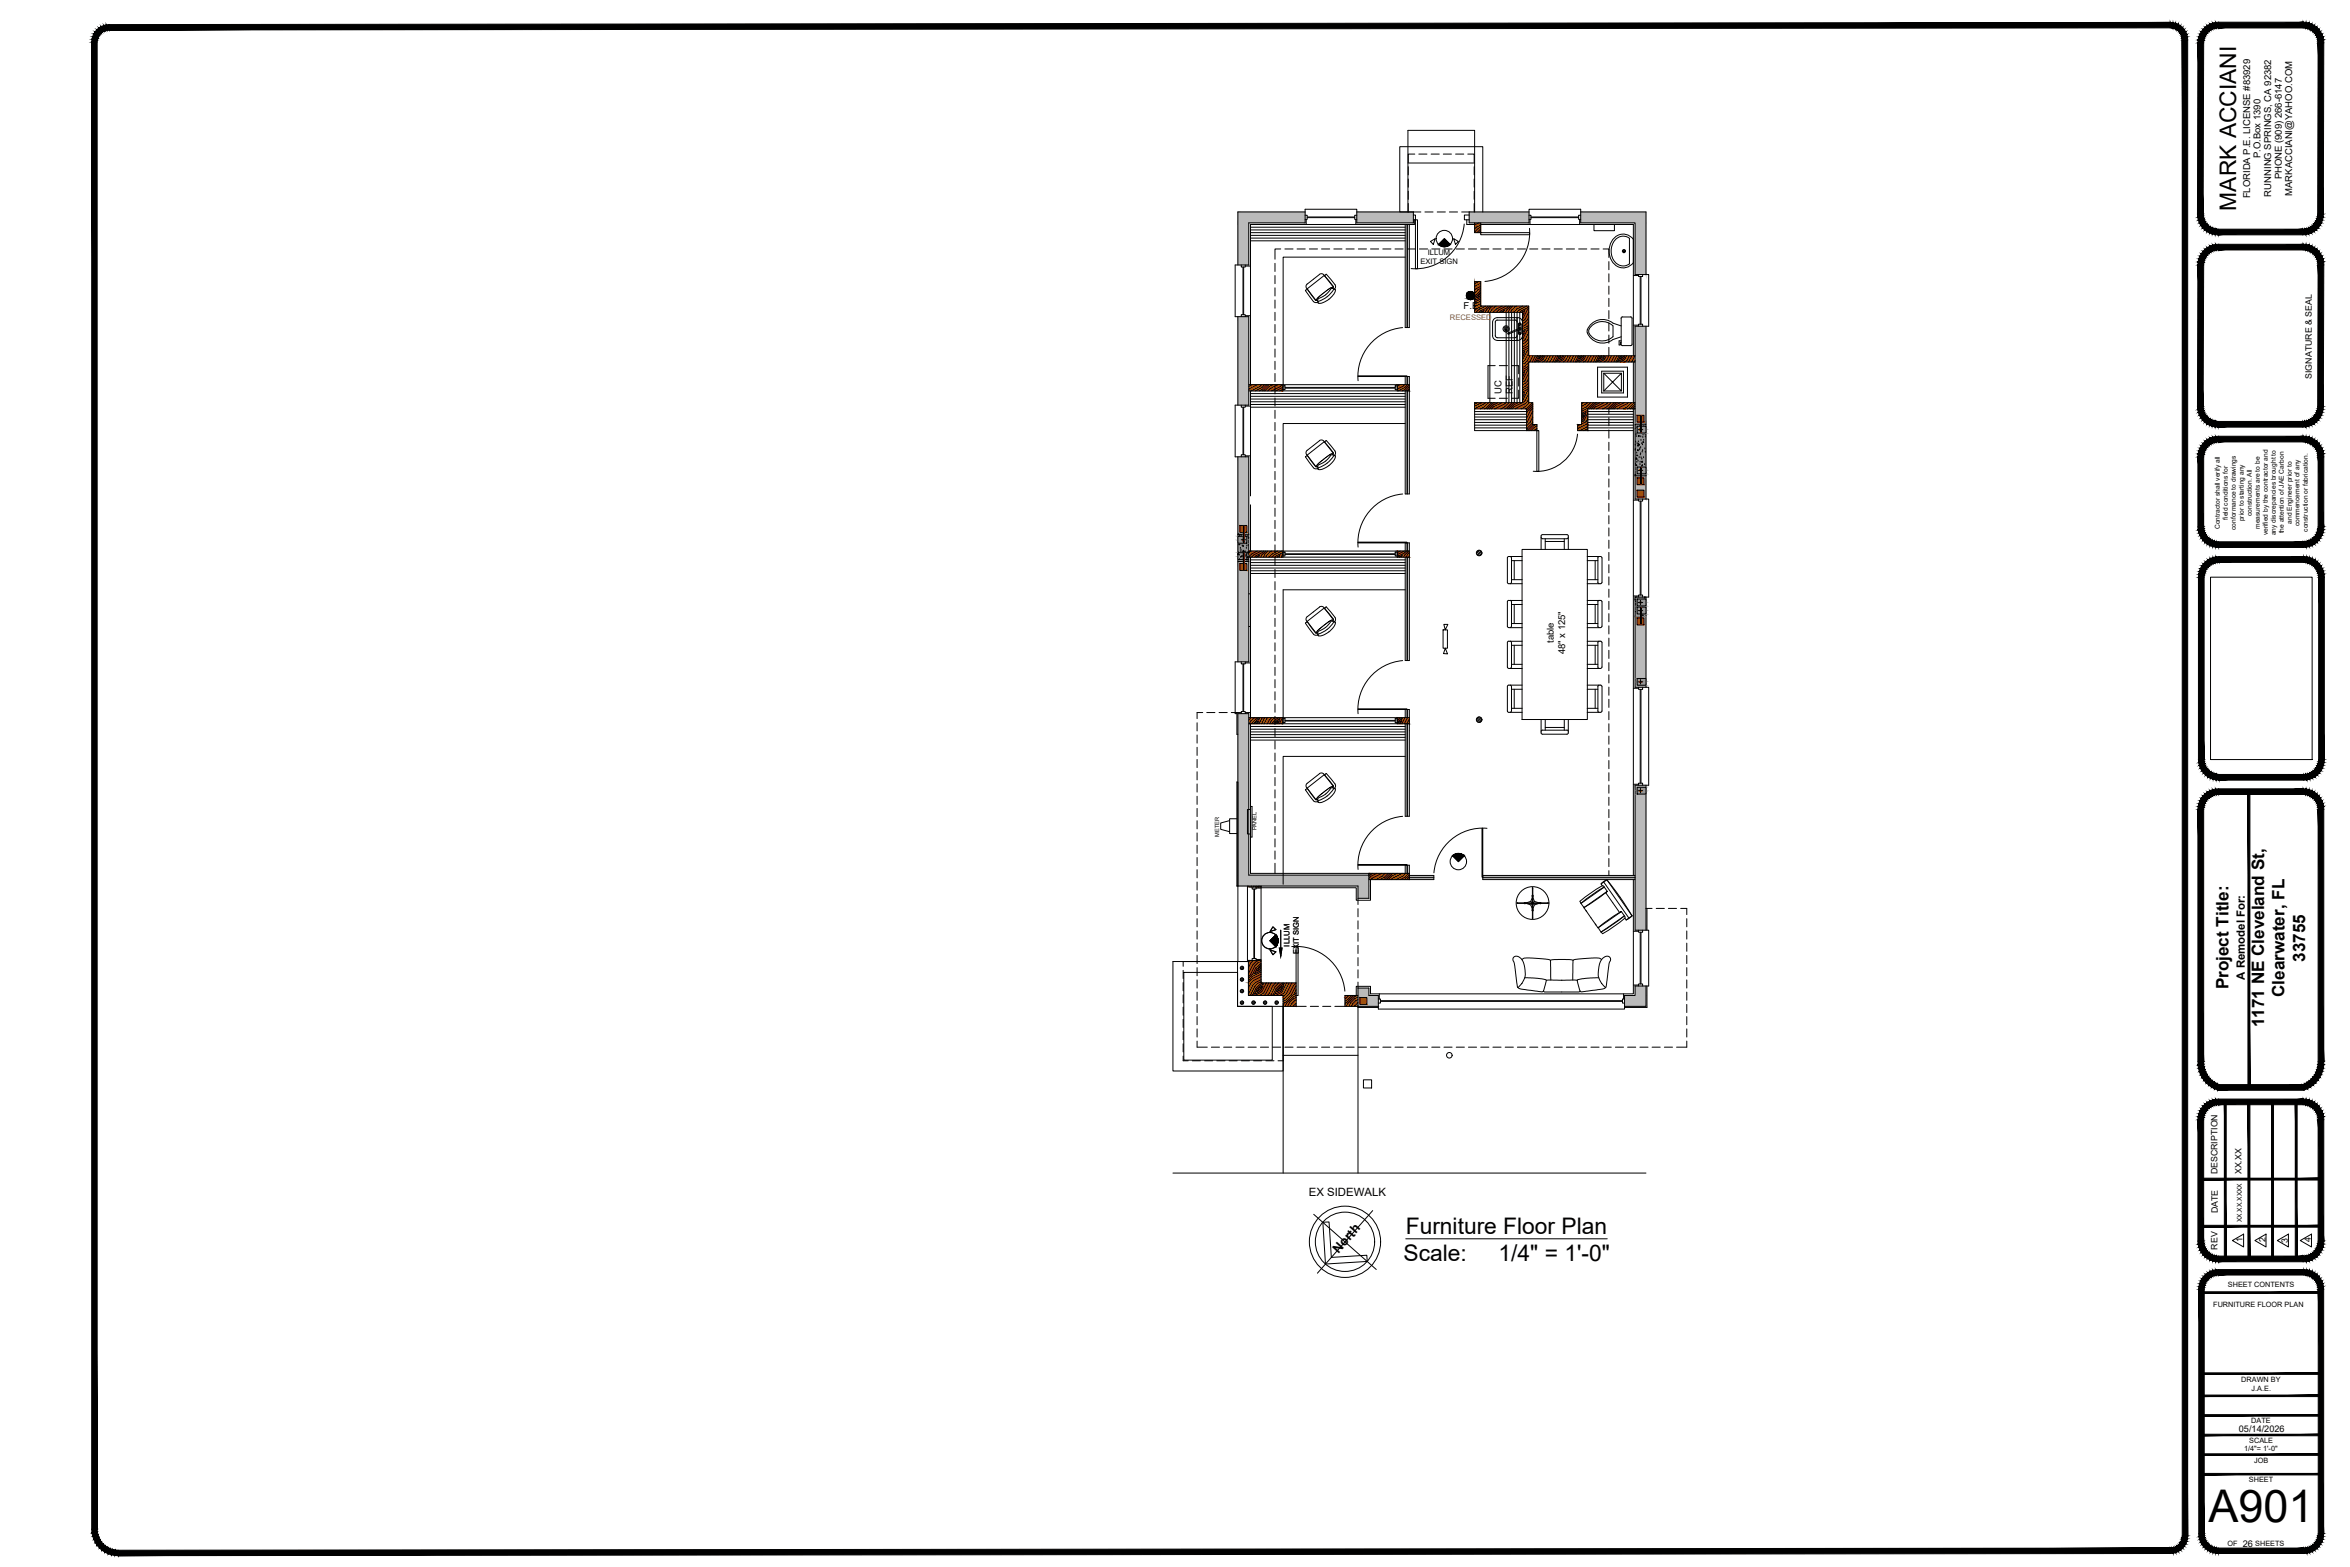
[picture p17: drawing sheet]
<svg xmlns="http://www.w3.org/2000/svg" width="914mm" height="610mm" viewBox="0 0 914 610" stroke-linecap="round" stroke-linejoin="round" font-family="sans-serif">
<defs><g id="words">
<text font-size="17.5" x="859.3" y="592.3">A901</text>
<g font-size="8.9">
<text x="870.2" y="82" transform="rotate(-90 870.2 82)">MARK ACCIANI</text>
<text x="547" y="480.1">Furniture Floor Plan</text>
<text x="546.1" y="490.7">Scale:</text>
<text x="583.1" y="490.7">1/4&quot; = 1'-0&quot;</text>
</g>
<g font-size="6.7">
<text x="896.9" y="374.1" transform="rotate(-90 896.9 374.1)">33755</text>
<text x="867.1" y="384.9" transform="rotate(-90 867.1 384.9)">Project Title:</text>
<text x="889" y="387.8" transform="rotate(-90 889 387.8)">Clearwater, FL</text>
<text x="881" y="399.6" transform="rotate(-90 881 399.6)">1171 NE Cleveland St,</text>
</g>
<text font-size="5" x="520.8" y="487.9" transform="rotate(-48 520.8 487.9)">North</text>
<g font-size="4.4">
<text x="873.5" y="381.1" transform="rotate(-90 873.5 381.1)">A Remodel For:</text>
<text x="509.3" y="465.5">EX SIDEWALK</text>
</g>
<g font-size="3.7">
<text x="879.6" y="61.6" transform="rotate(-90 879.6 61.6)">P.O.Box 1390</text>
<text x="887.8" y="69.8" transform="rotate(-90 887.8 69.8)">PHONE (909) 266-6147</text>
<text x="875.5" y="77.2" transform="rotate(-90 875.5 77.2)">FLORIDA P.E. LICENSE #83929</text>
<text x="883.7" y="76.5" transform="rotate(-90 883.7 76.5)">RUNNING SPRINGS, CA 92382</text>
<text x="891.9" y="76.2" transform="rotate(-90 891.9 76.2)">MARKACCIANI@YAHOO.COM</text>
<text x="569.5" y="120.1">F.E.</text>
<text x="584.2" y="153.2" transform="rotate(-90 584.2 153.2)">UC</text>
<text x="588.6" y="153.2" transform="rotate(-90 588.6 153.2)">REF</text>
<text x="604.6" y="250.2" transform="rotate(-90 604.6 250.2)">table</text>
<text x="609" y="254.6" transform="rotate(-90 609 254.6)">48&quot; x 125&quot;</text>
</g>
<g font-size="3.6">
<text x="871.2" y="557.1">05/14/2026</text>
<text x="872.7" y="601.8">26</text>
</g>
<g font-size="3.4">
<text x="899.5" y="147.4" transform="rotate(-90 899.5 147.4)">SIGNATURE &amp; SEAL</text>
<text x="862.9" y="456.9" transform="rotate(-90 862.9 456.9)">DESCRIPTION</text>
<text x="872.2" y="456.8" transform="rotate(-90 872.2 456.8)">XX.XX</text>
<text x="863" y="472" transform="rotate(-90 863 472)">DATE</text>
<text x="872.6" y="483.3" transform="rotate(-90 872.6 483.3)">1</text>
<text x="881.5" y="483.3" transform="rotate(-90 881.5 483.3)">2</text>
<text x="890.2" y="483.5" transform="rotate(-90 890.2 483.5)">3</text>
<text x="899.2" y="483.3" transform="rotate(-90 899.2 483.3)">4</text>
<text x="862.8" y="486.2" transform="rotate(-90 862.8 486.2)">REV</text>
</g>
<g font-size="3">
<text x="555.6" y="99.1">ILLUM</text>
<text x="552.7" y="102.6">EXIT SIGN</text>
<text x="501.8" y="368.2" transform="rotate(-90 501.8 368.2)">ILLUM</text>
<text x="505.4" y="371.1" transform="rotate(-90 505.4 371.1)">EXIT SIGN</text>
</g>
<text font-size="3" fill="#ff003f" x="564.2" y="124.7">RECESSED</text>
<g font-size="2.8">
<text x="866.9" y="500.7">SHEET CONTENTS</text>
<text x="861.2" y="508.4">FURNITURE FLOOR PLAN</text>
<text x="872.1" y="537.8">DRAWN BY</text>
<text x="876.1" y="541.2">J.A.E.</text>
<text x="876" y="553.7">DATE</text>
<text x="875.2" y="561.3">SCALE</text>
<text x="873.2" y="564.5">1/4&quot;= 1'-0&quot;</text>
<text x="877.1" y="569">JOB</text>
<text x="875.1" y="576.6">SHEET</text>
<text x="866.8" y="601.4">OF</text>
<text x="877.5" y="601.5">SHEETS</text>
</g>
<g font-size="2.6">
<text x="866.9" y="202.1" transform="rotate(-90 866.9 202.1)">field conditions for</text>
<text x="873.1" y="202.8" transform="rotate(-90 873.1 202.8)">prior to starting any</text>
<text x="876.2" y="200.8" transform="rotate(-90 876.2 200.8)">construction. All</text>
<text x="891.7" y="203.8" transform="rotate(-90 891.7 203.8)">and Engineer prior to</text>
<text x="863.8" y="205.8" transform="rotate(-90 863.8 205.8)">Contractor shall verify all</text>
<text x="870" y="206.1" transform="rotate(-90 870 206.1)">conformance to drawings</text>
<text x="879.3" y="205.7" transform="rotate(-90 879.3 205.7)">measurements are to be</text>
<text x="882.4" y="208.3" transform="rotate(-90 882.4 208.3)">verified by the contractor and</text>
<text x="885.5" y="208.2" transform="rotate(-90 885.5 208.2)">any discrepancies brought to</text>
<text x="888.6" y="207.5" transform="rotate(-90 888.6 207.5)">the attention of JAE Carbon</text>
<text x="894.8" y="204.8" transform="rotate(-90 894.8 204.8)">commencement of any</text>
<text x="897.9" y="206.8" transform="rotate(-90 897.9 206.8)">construction or fabrication.</text>
<text x="872.3" y="475.5" transform="rotate(-90 872.3 475.5)">XX.XX.XXXX</text>
</g>
<g font-size="2.2">
<text x="488.9" y="323" transform="rotate(-90 488.9 323)">PANEL</text>
<text x="474.4" y="325.5" transform="rotate(-90 474.4 325.5)">METER</text>
</g>
</g></defs>
<!-- layer: (EE) MARK ACCIANI -->
<g fill="#000" stroke="#000" stroke-width=".39">
<path d="M855.2 16.6l2.1 66.8 .2-66.8zM855.2 16.6l2.1 66.8h-2.3z"/>
<path d="M862.1 8.7l1.2-.1v2.3zM862.1 8.7l.3 2.2h.9zM861 9l1.1-.3 .3 2.2zM861 9l.6 2.1 .8-.2zM859.9 9.4l1.1-.4 .6 2.1zM859.9 9.4l.9 2 .8-.3zM858.9 9.9l1-.5 .9 2zM858.9 9.9l1.2 1.9 .7-.4zM858 10.6l.9-.7 1.2 1.9zM858 10.6l1.5 1.7 .6-.5zM858 10.6l1.5 1.7-2.3-.9zM857.2 11.4l1.7 1.5 .6-.6zM857.2 11.4l1.7 1.5-2.4-.6zM856.5 12.3l1.9 1.2 .5-.6zM856.5 12.3l1.9 1.2-2.4-.2zM856 13.3l2 1 .4-.8zM856 13.3l2 1-2.4 .1zM855.6 14.4l2.1 .6 .3-.7zM855.6 14.4l2.1 .6-2.4 .5zM855.3 15.5l2.2 .3 .2-.8zM855.3 15.5l2.2 .3-2.3 .8zM855.2 16.6h2.3v-.8z"/>
<path d="M863.3 10.9h32.9v-2.3zM863.3 8.6h32.9l-32.9 2.3z"/>
<path d="M902 16.6l2.2-1.1v1.1zM902 15.8v.8l2.2-1.1zM902 15.8l1.9-1.4 .3 1.1zM901.8 15l.2 .8 1.9-1.4zM901.8 15l1.7-1.7 .4 1.1zM901.5 14.3l.3 .7 1.7-1.7zM902.9 12.3l.6 1-2 1zM901.1 13.5l.4 .8 1.4-2zM902.3 11.4l.6 .9-1.8 1.2zM900.6 12.9l.5 .6 1.2-2.1zM901.4 10.6l.9 .8-1.7 1.5zM901.4 10.6l-1.4 1.7 .6 .6zM900.6 9.9l.8 .7-1.4 1.7zM900.6 9.9l-1.3 1.9 .7 .5zM899.5 9.4l1.1 .5-1.3 1.9zM899.5 9.4l-.9 2 .7 .4zM898.5 9l1 .4-.9 2zM898.5 9l-.7 2.1 .8 .3zM897.3 8.7l1.2 .3-.7 2.1zM897.3 8.7l-.3 2.2 .8 .2zM896.2 8.6l1.1 .1-.3 2.2zM896.2 8.6v2.3h.8z"/>
<path d="M855 83.4h2.3l-2.2 1.1zM855.1 84.5l2.2-.3v-.8zM855.1 84.5l2.2-.3-1.9 1.4zM855.4 85.6l2.1-.6-.2-.8zM855.4 85.6l2.1-.6-1.7 1.7zM855.8 86.7l2-.9-.3-.8zM855.8 86.7l2-.9-1.5 1.9zM857.8 85.8l-1.5 1.9 1.9-1.2zM856.3 87.7l1.9-1.2-1.2 2.1zM858.2 86.5l-1.2 2.1 1.7-1.5zM857 88.6l1.7-1.5-.9 2.3zM858.7 87.1l-.9 2.3 1.5-1.7zM859.3 87.7l-.6 2.4-.9-.7zM859.3 87.7l-.6 2.4 1.2-1.9zM859.9 88.2l-.2 2.4-1-.5zM859.9 88.2l-.2 2.4 .9-2zM860.6 88.6l.2 2.4-1.1-.4zM860.6 88.6l.2 2.4 .6-2.1zM861.4 88.9l.5 2.4-1.1-.3zM861.4 88.9l.5 2.4 .3-2.2zM862.2 89.1l.8 2.3-1.1-.1zM862.2 89.1l.8 2.3v-2.2z"/>
<path d="M863 89.2v2.2l33-2.2zM863 91.4l33-2.2v2.2z"/>
<path d="M862.1 95.1l1.2-.1v2.2zM862.1 95.1l.3 2.2 .9-.1zM861 95.3l1.1-.2 .3 2.2zM861 95.3l.6 2.2 .8-.2zM859.9 95.8l1.1-.5 .6 2.2zM859.9 95.8l.9 1.9 .8-.2zM858.9 96.3l1-.5 .9 1.9zM858.9 96.3l1.2 1.8 .7-.4zM858 97l.9-.7 1.2 1.8zM858 97l1.5 1.6 .6-.5zM858 97l1.5 1.6-2.3-.8zM857.2 97.8l1.7 1.4 .6-.6zM857.2 97.8l1.7 1.4-2.4-.5zM856.5 98.7l1.9 1.2 .5-.7zM856.5 98.7l1.9 1.2-2.4-.2zM856 99.7l2 .9 .4-.7zM856 99.7l2 .9-2.4 .2zM855.6 100.8l2.1 .6 .3-.8zM855.6 100.8l2.1 .6-2.4 .5zM855.3 101.9l2.2 .3 .2-.8zM855.3 101.9l2.2 .3-2.3 .8zM855.2 103h2.3v-.8z"/>
<path d="M896 89.2l1.2 2.1-1.2 .1zM896 89.2l1.2 2.1-.4-2.2zM896.8 89.1l1.5 1.9-1.1 .3zM896.8 89.1l1.5 1.9-.6-2.1zM897.7 88.9l1.7 1.7-1.1 .4zM897.7 88.9l1.7 1.7-1-2zM898.4 88.6l1.9 1.5-.9 .5zM898.4 88.6l1.9 1.5-1.1-1.9zM899.2 88.2l2.1 1.2-1 .7zM899.2 88.2l2.1 1.2-1.5-1.7zM899.8 87.7l2.3 .9-.8 .8zM900.4 87.1l-.6 .6 2.3 .9zM900.4 87.1l2.4 .6-.7 .9zM900.9 86.5l-.5 .6 2.4 .6zM900.9 86.5l2.4 .2-.5 1zM901.3 85.8l-.4 .7 2.4 .2zM901.3 85.8l2.4-.2-.4 1.1zM901.6 85l-.3 .8 2.4-.2zM901.6 85l2.3-.5-.2 1.1zM901.8 84.2l-.2 .8 2.3-.5zM901.8 84.2l2.2-.8-.1 1.1zM901.8 83.4v.8l2.2-.8z"/>
<path d="M863.3 97.2h32.9v-2.2zM863.3 95h32.9l-32.9 2.2z"/>
<path d="M902 16.6l-.2 66.8h2.2zM902 16.6h2.2l-.2 66.8z"/>
<path d="M855.2 103l2.1 55.2 .2-55.2zM855.2 103l2.1 55.2h-2.3z"/>
<path d="M902 103l2.2-1.1v1.1zM902 102.2v.8l2.2-1.1zM902 102.2l1.9-1.4 .3 1.1zM901.8 101.4l.2 .8 1.9-1.4zM901.8 101.4l1.7-1.7 .4 1.1zM901.5 100.6l.3 .8 1.7-1.7zM902.9 98.7l.6 1-2 .9zM901.1 99.9l.4 .7 1.4-1.9zM902.3 97.8l.6 .9-1.8 1.2zM900.6 99.2l.5 .7 1.2-2.1zM901.4 97l.9 .8-1.7 1.4zM901.4 97l-1.4 1.6 .6 .6zM900.6 96.3l.8 .7-1.4 1.6zM900.6 96.3l-1.3 1.8 .7 .5zM899.5 95.8l1.1 .5-1.3 1.8zM899.5 95.8l-.9 1.9 .7 .4zM898.5 95.3l1 .5-.9 1.9zM898.5 95.3l-.7 2.2 .8 .2zM897.3 95.1l1.2 .2-.7 2.2zM897.3 95.1l-.3 2.2 .8 .2zM896.2 95l1.1 .1-.3 2.2zM896.2 95v2.2l.8 .1z"/>
<path d="M855 158.2h2.3l-2.2 1.1zM855.1 159.3l2.2-.3v-.8zM855.1 159.3l2.2-.3-1.9 1.4zM855.4 160.4l2.1-.6-.2-.8zM855.4 160.4l2.1-.6-1.7 1.7zM855.8 161.5l2-.9-.3-.8zM855.8 161.5l2-.9-1.5 1.9zM857.8 160.6l-1.5 1.9 1.9-1.2zM856.3 162.5l1.9-1.2-1.2 2.1zM858.2 161.3l-1.2 2.1 1.7-1.5zM857 163.4l1.7-1.5-.9 2.3zM858.7 161.9l-.9 2.3 1.5-1.7zM859.3 162.5l-.6 2.4-.9-.7zM859.3 162.5l-.6 2.4 1.2-1.9zM859.9 163l-.2 2.4-1-.5zM859.9 163l-.2 2.4 .9-2zM860.6 163.4l.2 2.4-1.1-.4zM860.6 163.4l.2 2.4 .6-2.1zM861.4 163.7l.5 2.4-1.1-.3zM861.4 163.7l.5 2.4 .3-2.2zM862.2 163.9l.8 2.3-1.1-.1zM862.2 163.9l.8 2.3v-2.2z"/>
<path d="M902 103l-.2 55.2h2.2zM902 103h2.2l-.2 55.2z"/>
<path d="M863 164v2.2l33-2.2zM863 166.2l33-2.2v2.2z"/>
<path d="M896 164l1.2 2.1-1.2 .1zM896 164l1.2 2.1-.4-2.2zM896.8 163.9l1.5 1.9-1.1 .3zM896.8 163.9l1.5 1.9-.6-2.1zM897.7 163.7l1.7 1.7-1.1 .4zM897.7 163.7l1.7 1.7-1-2zM898.4 163.4l1.9 1.5-.9 .5zM898.4 163.4l1.9 1.5-1.1-1.9zM899.2 163l2.1 1.2-1 .7zM899.2 163l2.1 1.2-1.5-1.7zM899.8 162.5l2.3 .9-.8 .8zM900.4 161.9l-.6 .6 2.3 .9zM900.4 161.9l2.4 .6-.7 .9zM900.9 161.3l-.5 .6 2.4 .6zM900.9 161.3l2.4 .2-.5 1zM901.3 160.6l-.4 .7 2.4 .2zM901.3 160.6l2.4-.2-.4 1.1zM901.6 159.8l-.3 .8 2.4-.2zM901.6 159.8l2.3-.5-.2 1.1zM901.8 159l-.2 .8 2.3-.5zM901.8 159l2.2-.8-.1 1.1zM901.8 158.2v.8l2.2-.8z"/>
</g>
<!-- layer: (1)SHEET INFORMATION -->
<g fill="#000" stroke="#000" stroke-width=".39">
<path d="M35.7 16.3l2.1 578.7v-578.7zM35.7 16.3l2.1 578.7h-2.1z"/>
<path d="M41.4 9.7l1.1-.1v2.1zM41.4 9.7l.3 2.1 .8-.1zM40.4 9.9l1-.2 .3 2.1zM40.4 9.9l.6 2 .7-.1zM39.4 10.3l1-.4 .6 2zM39.4 10.3l.9 1.9 .7-.3zM38.5 10.9l.9-.6 .9 1.9zM38.5 10.9l1.3 1.7 .5-.4zM37.7 11.6l.8-.7 1.3 1.7zM37.7 11.6l1.5 1.5 .6-.5zM37.7 11.6l1.5 1.5-2.2-.7zM37 12.4l1.7 1.2 .5-.5zM37 12.4l1.7 1.2-2.3-.3zM36.4 13.3l1.9 .9 .4-.6zM36.4 13.3l1.9 .9-2.3 .1zM36 14.3l2.1 .6 .2-.7zM36 14.3l2.1 .6-2.3 .4zM35.8 15.3l2.1 .3 .2-.7zM35.8 15.3l2.1 .3-2.2 .7zM35.7 16.3h2.1l.1-.7z"/>
<path d="M42.5 11.7l802-.9v-2.1zM42.5 9.6l802-.9-802 3z"/>
<path d="M849.1 15.5l2.1-1.1v1.1zM849 14.8l.1 .7 2.1-1.1zM849 14.8l1.9-1.4 .3 1zM848.9 14.1l.1 .7 1.9-1.4zM850.5 12.4l.4 1-2 .7zM848.6 13.4l.3 .7 1.6-1.7zM849.9 11.5l.6 .9-1.9 1zM848.2 12.7l.4 .7 1.3-1.9zM849.2 10.7l.7 .8-1.7 1.2zM849.2 10.7l-1.4 1.5 .4 .5zM848.4 10l.8 .7-1.4 1.5zM848.4 10l-1.2 1.7 .6 .5zM847.6 9.4l.8 .6-1.2 1.7zM847.6 9.4l-1 1.9 .6 .4zM846.5 9.1l1.1 .3-1 1.9zM846.5 9.1l-.6 1.9 .7 .3zM845.5 8.8l1 .3-.6 1.9zM845.5 8.8l-.3 2.1 .7 .1zM844.5 8.7l1 .1-.3 2.1zM844.5 8.7v2.1l.7 .1z"/>
<path d="M855.2 177.7l2.3 27.3v-27.3zM855.2 177.7l2.3 27.3h-2.3z"/>
<path d="M862.1 169.8l1.2-.1v2.2zM862.1 169.8l.3 2.2 .9-.1zM861 170.1l1.1-.3 .3 2.2zM861 170.1l.6 2.1 .8-.2zM859.9 170.4l1.1-.3 .6 2.1zM859.9 170.4l.9 2.1 .8-.3zM858.9 171l1-.6 .9 2.1zM858.9 171l1.2 1.8 .7-.3zM858 171.7l.9-.7 1.2 1.8zM858 171.7l1.5 1.7 .6-.6zM858 171.7l1.5 1.7-2.3-.9zM857.2 172.5l1.7 1.4 .6-.5zM857.2 172.5l1.7 1.4-2.4-.5zM856.5 173.4l1.9 1.2 .5-.7zM856.5 173.4l1.9 1.2-2.4-.2zM856 174.4l2 .9 .4-.7zM856 174.4l2 .9-2.4 .2zM855.6 175.5l2.1 .6 .3-.8zM855.6 175.5l2.1 .6-2.4 .5zM855.3 176.6l2.2 .3 .2-.8zM855.3 176.6l2.2 .3-2.3 .8zM855.2 177.7h2.3v-.8z"/>
<path d="M863.3 171.9h32.9v-2.2zM863.3 169.7h32.9l-32.9 2.2z"/>
<path d="M902 177.7l2.2-1.1v1.1zM902 176.9v.8l2.2-1.1zM902 176.9l1.9-1.4 .3 1.1zM901.8 176.1l.2 .8 1.9-1.4zM901.8 176.1l1.7-1.7 .4 1.1zM901.5 175.3l.3 .8 1.7-1.7zM902.9 173.4l.6 1-2 .9zM901.1 174.6l.4 .7 1.4-1.9zM902.3 172.5l.6 .9-1.8 1.2zM900.6 173.9l.5 .7 1.2-2.1zM901.4 171.7l.9 .8-1.7 1.4zM901.4 171.7l-1.4 1.7 .6 .5zM900.6 171l.8 .7-1.4 1.7zM900.6 171l-1.3 1.8 .7 .6zM899.5 170.4l1.1 .6-1.3 1.8zM899.5 170.4l-.9 2.1 .7 .3zM898.5 170.1l1 .3-.9 2.1zM898.5 170.1l-.7 2.1 .8 .3zM897.3 169.8l1.2 .3-.7 2.1zM897.3 169.8l-.3 2.2 .8 .2zM896.2 169.7l1.1 .1-.3 2.2zM896.2 169.7v2.2l.8 .1z"/>
<path d="M855.2 205h2.3l-2.2 1.1zM855.3 206.1l2.2-.3v-.8zM855.3 206.1l2.2-.3-1.9 1.4zM855.6 207.2l2.1-.6-.2-.8zM855.6 207.2l2.1-.6-1.7 1.7zM856 208.3l2-.9-.3-.8zM856 208.3l2-.9-1.5 1.9zM858 207.4l-1.5 1.9 1.9-1.2zM856.5 209.3l1.9-1.2-1.2 2.1zM858.4 208.1l-1.2 2.1 1.7-1.4zM857.2 210.2l1.7-1.4-.9 2.2zM858.9 208.8l-.9 2.2 1.5-1.7zM859.5 209.3l-.6 2.4-.9-.7zM859.5 209.3l-.6 2.4 1.2-1.9zM860.1 209.8l-.2 2.5-1-.6zM860.1 209.8l-.2 2.5 .9-2.1zM860.8 210.2l.2 2.4-1.1-.3zM860.8 210.2l.2 2.4 .6-2.1zM861.6 210.5l.5 2.4-1.1-.3zM861.6 210.5l.5 2.4 .3-2.2zM862.4 210.7l.9 2.3-1.2-.1zM862.4 210.7l.9 2.3v-2.2z"/>
<path d="M863.3 210.8v2.2l32.9-2.2zM863.3 213l32.9-2.2v2.2z"/>
<path d="M862.3 216.6l1.1-.1v2.3zM862.3 216.6l.3 2.2h.8zM861.2 216.9l1.1-.3 .3 2.2zM861.2 216.9l.6 2.1 .8-.2zM860.1 217.3l1.1-.4 .6 2.1zM860.1 217.3l.9 2 .8-.3zM859.1 217.8l1-.5 .9 2zM859.1 217.8l1.2 1.9 .7-.4zM858.2 218.5l.9-.7 1.2 1.9zM858.2 218.5l1.4 1.7 .7-.5zM858.2 218.5l1.4 1.7-2.2-.9zM857.4 219.3l1.6 1.5 .6-.6zM857.4 219.3l1.6 1.5-2.3-.6zM856.7 220.2l1.9 1.2 .4-.6zM856.7 220.2l1.9 1.2-2.5-.2zM856.1 221.2l2 1 .5-.8zM856.1 221.2l2 1-2.3 .1zM855.8 222.3l2.1 .6 .2-.7zM855.8 222.3l2.1 .6-2.4 .5zM855.5 223.4l2.2 .3 .2-.8zM855.5 223.4l2.2 .3-2.3 .8zM855.4 224.5h2.2l.1-.8z"/>
<path d="M896.2 210.8l1.1 2.1-1.1 .1zM896.2 210.8l1.1 2.1-.3-2.2zM897 210.7l1.5 1.9-1.2 .3zM897 210.7l1.5 1.9-.7-2.1zM897.8 210.5l1.7 1.8-1 .3zM897.8 210.5l1.7 1.8-.9-2.1zM898.6 210.2l2 1.5-1.1 .6zM898.6 210.2l2 1.5-1.3-1.9zM899.3 209.8l2.1 1.2-.8 .7zM899.3 209.8l2.1 1.2-1.4-1.7zM900 209.3l2.3 .9-.9 .8zM900 209.3l2.3 .9-1.7-1.4zM900.6 208.8l2.3 .5-.6 .9zM901.1 208.1l-.5 .7 2.3 .5zM901.1 208.1l2.4 .2-.6 1zM901.5 207.4l-.4 .7 2.4 .2zM901.5 207.4l2.4-.2-.4 1.1zM901.8 206.6l-.3 .8 2.4-.2zM901.8 206.6l2.4-.5-.3 1.1zM902 205.8l-.2 .8 2.4-.5zM902 205.8l2.2-.8v1.1zM902 205v.8l2.2-.8z"/>
<path d="M863.4 218.8h33v-2.3zM863.4 216.5h33l-33 2.3z"/>
<path d="M902 177.7v27.3h2.2zM902 177.7h2.2v27.3z"/>
<path d="M855.4 224.5l2.2 71v-71zM855.4 224.5l2.2 71h-2.2z"/>
<path d="M902.2 224.5l2.1-1.1 .1 1.1zM902.1 223.7l.1 .8 2.1-1.1zM902.1 223.7l2-1.4 .2 1.1zM902 222.9l.1 .8 2-1.4zM902 222.9l1.7-1.7 .4 1.1zM901.7 222.2l.3 .7 1.7-1.7zM903.1 220.2l.6 1-2 1zM901.3 221.4l.4 .8 1.4-2zM902.5 219.3l.6 .9-1.8 1.2zM900.8 220.8l.5 .6 1.2-2.1zM901.7 218.5l.8 .8-1.7 1.5zM901.7 218.5l-1.5 1.7 .6 .6zM900.7 217.8l1 .7-1.5 1.7zM900.7 217.8l-1.2 1.9 .7 .5zM899.7 217.3l1 .5-1.2 1.9zM899.7 217.3l-.9 2 .7 .4zM898.7 216.9l1 .4-.9 2zM898.7 216.9l-.7 2.1 .8 .3zM897.6 216.6l1.1 .3-.7 2.1zM897.6 216.6l-.4 2.2 .8 .2zM896.4 216.5l1.2 .1-.4 2.2zM896.4 216.5v2.3h.8z"/>
<path d="M855.4 295.5h2.2l-2.1 1.1zM855.5 296.6l2.2-.3-.1-.8zM855.5 296.6l2.2-.3-1.9 1.4zM855.8 297.7l2.1-.6-.2-.8zM855.8 297.7l2.1-.6-1.8 1.7zM856.1 298.8l2-.9-.2-.8zM856.1 298.8l2-.9-1.4 1.9zM858.1 297.9l-1.4 1.9 1.9-1.2zM856.7 299.8l1.9-1.2-1.2 2.1zM858.6 298.6l-1.2 2.1 1.6-1.4zM857.4 300.7l1.6-1.4-.8 2.2zM859 299.3l-.8 2.2 1.4-1.7zM859.6 299.8l-.5 2.4-.9-.7zM859.6 299.8l-.5 2.4 1.2-1.8zM860.3 300.4l-.2 2.4-1-.6zM860.3 300.4l-.2 2.4 .9-2.1zM861 300.7l.2 2.4-1.1-.3zM861 300.7l.2 2.4 .6-2.1zM861.8 301l.5 2.4-1.1-.3zM861.8 301l.5 2.4 .3-2.2zM862.6 301.2l.8 2.3-1.1-.1zM862.6 301.2l.8 2.3v-2.2z"/>
<path d="M902.2 224.5v71h2.2zM902.2 224.5h2.2v71z"/>
<path d="M863.3 306.9v2.2l32.9-2.2zM863.3 309.1l32.9-2.2v2.2z"/>
<path d="M862.1 307l1.2-.1v2.2zM862.1 307l.3 2.1h.9zM861 307.2l1.1-.2 .3 2.1zM861 307.2l.6 2.1 .8-.2zM859.9 307.6l1.1-.4 .6 2.1zM859.9 307.6l.9 2 .8-.3zM858.9 308.1l1-.5 .9 2zM858.9 308.1l1.2 1.9 .7-.4zM858 308.8l.9-.7 1.2 1.9zM858 308.8l1.5 1.7 .6-.5zM858 308.8l1.5 1.7-2.3-.9zM857.2 309.6l1.7 1.5 .6-.6zM857.2 309.6l1.7 1.5-2.4-.5zM856.5 310.6l1.9 1.1 .5-.6zM856.5 310.6l1.9 1.1-2.4-.2zM856 311.5l2 1 .4-.8zM856 311.5l2 1-2.4 .1zM855.6 312.6l2.1 .6 .3-.7zM855.6 312.6l2.1 .6-2.4 .5zM855.3 313.7l2.2 .3 .2-.8zM855.3 313.7l2.2 .3-2.3 .9zM855.2 314.9h2.3v-.9z"/>
<path d="M863.4 301.3v2.2l33-2.2zM863.4 303.5l33-2.2v2.2z"/>
<path d="M896.4 301.3l1.2 2.1-1.2 .1zM896.4 301.3l1.2 2.1-.4-2.2zM897.2 301.2l1.5 1.9-1.1 .3zM897.2 301.2l1.5 1.9-.7-2.1zM898 301l1.7 1.8-1 .3zM898 301l1.7 1.8-.9-2.1zM898.8 300.7l1.9 1.5-1 .6zM898.8 300.7l1.9 1.5-1.2-1.8zM899.5 300.4l2.2 1.1-1 .7zM899.5 300.4l2.2 1.1-1.5-1.7zM900.2 299.8l2.3 .9-.8 .8zM900.2 299.8l2.3 .9-1.7-1.4zM900.8 299.3l2.3 .5-.6 .9zM901.3 298.6l-.5 .7 2.3 .5zM901.3 298.6l2.4 .2-.6 1zM901.7 297.9l-.4 .7 2.4 .2zM901.7 297.9l2.4-.2-.4 1.1zM902 297.1l-.3 .8 2.4-.2zM902 297.1l2.3-.5-.2 1.1zM902.1 296.3l-.1 .8 2.3-.5zM902.1 296.3l2.3-.8-.1 1.1zM902.2 295.5l-.1 .8 2.3-.8z"/>
<path d="M902 314.9l2.2-1.2v1.2zM902 314v.9l2.2-1.2zM902 314l1.9-1.4 .3 1.1zM901.8 313.2l.2 .8 1.9-1.4zM901.8 313.2l1.7-1.7 .4 1.1zM901.5 312.5l.3 .7 1.7-1.7zM902.9 310.6l.6 .9-2 1zM901.1 311.7l.4 .8 1.4-1.9zM902.3 309.6l.6 1-1.8 1.1zM900.6 311.1l.5 .6 1.2-2.1zM901.4 308.8l.9 .8-1.7 1.5zM901.4 308.8l-1.4 1.7 .6 .6zM900.6 308.1l.8 .7-1.4 1.7zM900.6 308.1l-1.3 1.9 .7 .5zM899.5 307.6l1.1 .5-1.3 1.9zM899.5 307.6l-.9 2 .7 .4zM898.5 307.2l1 .4-.9 2zM898.5 307.2l-.7 2.1 .8 .3zM897.3 307l1.2 .2-.7 2.1zM897.3 307l-.3 2.1 .8 .2zM896.2 306.9l1.1 .1-.3 2.1zM896.2 306.9v2.2h.8z"/>
<path d="M902 314.9l2.2 98v-98zM902 314.9l2.2 98-2.2 .1z"/>
<path d="M855.2 314.9v98l2.3 .1zM855.2 314.9h2.3v98.1z"/>
<path d="M855.3 412.9l2.2 .1-2.2 1.2zM855.3 414.2l2.2-.1v-1.1zM855.3 414.2l2.2-.1-2.1 1.4zM855.4 415.5l2.2-.4-.1-1zM855.4 415.5l2.2-.4-1.8 1.7zM855.8 416.8l2.1-.7-.3-1zM855.8 416.8l2.1-.7-1.7 1.9zM857.9 416.1l-1.7 1.9 2.1-.9zM856.2 418l2.1-.9-1.4 2.1zM858.3 417.1l-1.4 2.1 1.8-1.2zM856.9 419.2l1.8-1.2-1.1 2.3zM858.7 418l-1.1 2.3 1.8-1.4zM857.6 420.3l1.8-1.4-.9 2.4zM859.4 418.9l-.9 2.4 1.5-1.6zM858.5 421.3l1.5-1.6-.5 2.4zM860 419.7l-.5 2.4 1.3-1.6zM860.8 420.5l-.3 2.4-1-.8zM860.8 420.5l-.3 2.4 1.2-1.9zM861.7 421v2.5l-1.2-.6zM861.7 421v2.5l.9-1.9zM862.6 421.6l.3 2.5-1.2-.6zM862.6 421.6l.3 2.5 .7-2.1z"/>
<path d="M855.2 435.6l2.3 47.3v-47.3zM855.2 435.6l2.3 47.3h-2.3z"/>
<path d="M862.1 427.7l1.2-.1v2.2zM862.1 427.7l.3 2.1h.9zM861 427.9l1.1-.2 .3 2.1zM861 427.9l.6 2.1 .8-.2zM859.9 428.3l1.1-.4 .6 2.1zM859.9 428.3l.9 2 .8-.3zM858.9 428.8l1-.5 .9 2zM858.9 428.8l1.2 1.9 .7-.4zM858 429.5l.9-.7 1.2 1.9zM858 429.5l1.5 1.7 .6-.5zM858 429.5l1.5 1.7-2.3-.9zM857.2 430.3l1.7 1.5 .6-.6zM857.2 430.3l1.7 1.5-2.4-.6zM856.5 431.2l1.9 1.2 .5-.6zM856.5 431.2l1.9 1.2-2.4-.2zM856 432.2l2 1 .4-.8zM856 432.2l2 1-2.4 .1zM855.6 433.3l2.1 .6 .3-.7zM855.6 433.3l2.1 .6-2.4 .5zM855.3 434.4l2.2 .3 .2-.8zM855.3 434.4l2.2 .3-2.3 .9zM855.2 435.6h2.3v-.9z"/>
<path d="M874.7 307.8v115.1h.8zM874.7 307.8h.8v115.1z"/>
<path d="M863.3 429.8h32.9v-2.2zM863.3 427.6h32.9l-32.9 2.2z"/>
<path d="M895.9 422l1.9 1.5-1.2 .6zM895.9 422l1.9 1.5-1-1.9zM896.8 421.6l2.1 1.3-1.1 .6zM896.8 421.6l2.1 1.3-1.1-1.9zM897.8 421l2.2 1.1-1.1 .8zM897.8 421l2.2 1.1-1.4-1.6zM898.6 420.5l2.4 .8-1 .8zM898.6 420.5l2.4 .8-1.6-1.6zM899.4 419.7l2.5 .6-.9 1zM900.1 418.9l-.7 .8 2.5 .6zM900.1 418.9l2.5 .3-.7 1.1zM900.7 418l-.6 .9 2.5 .3zM900.7 418h2.5l-.6 1.2zM901.2 417.1l-.5 .9h2.5zM901.2 417.1l2.5-.3-.5 1.2zM901.6 416.1l-.4 1 2.5-.3zM901.6 416.1l2.4-.6-.3 1.3zM901.8 415.1l-.2 1 2.4-.6zM901.8 415.1l2.4-.9-.2 1.3zM902 414.1l-.2 1 2.4-.9zM902 414.1l2.2-1.2v1.3zM902 413v1.1l2.2-1.2z"/>
<path d="M862.9 424.1h33.7l-.8-2.2zM863.6 421.9h32.2l-32.9 2.2z"/>
<path d="M902 435.6l2.2-1.2v1.2zM902 434.7v.9l2.2-1.2zM902 434.7l1.9-1.4 .3 1.1zM901.8 433.9l.2 .8 1.9-1.4zM901.8 433.9l1.7-1.7 .4 1.1zM901.5 433.2l.3 .7 1.7-1.7zM902.9 431.2l.6 1-2 1zM901.1 432.4l.4 .8 1.4-2zM902.3 430.3l.6 .9-1.8 1.2zM900.6 431.8l.5 .6 1.2-2.1zM901.4 429.5l.9 .8-1.7 1.5zM901.4 429.5l-1.4 1.7 .6 .6zM900.6 428.8l.8 .7-1.4 1.7zM900.6 428.8l-1.3 1.9 .7 .5zM899.5 428.3l1.1 .5-1.3 1.9zM899.5 428.3l-.9 2 .7 .4zM898.5 427.9l1 .4-.9 2zM898.5 427.9l-.7 2.1 .8 .3zM897.3 427.7l1.2 .2-.7 2.1zM897.3 427.7l-.3 2.1 .8 .2zM896.2 427.6l1.1 .1-.3 2.1zM896.2 427.6v2.2h.8z"/>
<path d="M855.9 459.1h46.8v-.8zM855.9 458.3h46.8l-46.8 .8z"/>
<path d="M855.9 477.4h46.8v-.7zM855.9 476.7h46.8l-46.8 .7z"/>
<path d="M855.2 482.9h2.3l-2.2 1.1zM855.3 484l2.2-.3v-.8zM855.3 484l2.2-.3-1.9 1.4zM855.6 485.1l2.1-.6-.2-.8zM855.6 485.1l2.1-.6-1.7 1.7zM857.7 484.5l-1.7 1.7 2-.9zM856 486.2l2-.9-1.5 1.9zM858 485.3l-1.5 1.9 1.9-1.2zM856.5 487.2l1.9-1.2-1.2 2.1zM858.4 486l-1.2 2.1 1.7-1.4zM857.2 488.1l1.7-1.4-.9 2.2zM858.9 486.7l-.9 2.2 1.5-1.6zM859.5 487.3l-.6 2.3-.9-.7zM859.5 487.3l-.6 2.3 1.2-1.8zM860.1 487.8l-.2 2.3-1-.5zM860.1 487.8l-.2 2.3 .9-2zM860.8 488.1l.2 2.5-1.1-.5zM860.8 488.1l.2 2.5 .6-2.2zM861.6 488.4l.5 2.4-1.1-.2zM861.6 488.4l.5 2.4 .3-2.2zM862.4 488.6l.9 2.3-1.2-.1zM862.4 488.6l.9 2.3v-2.2z"/>
<path d="M863.2 493.9v2.1l33.3-2.1zM863.2 496l33.3-2.1v2.1z"/>
<path d="M862.1 494l1.1-.1v2.1zM862.1 494l.3 2.1 .8-.1zM861.1 494.2l1-.2 .3 2.1zM861.1 494.2l.6 2 .7-.1zM860 494.6l1.1-.4 .6 2zM860 494.6l.9 1.9 .8-.3zM859.1 495.1l.9-.5 .9 1.9zM859.1 495.1l1.1 1.8 .7-.4zM858.2 495.8l.9-.7 1.1 1.8zM858.2 495.8l1.4 1.6 .6-.5zM858.2 495.8l1.4 1.6-2.2-.8zM857.4 496.6l1.6 1.3 .6-.5zM857.4 496.6l1.6 1.3-2.3-.5zM856.7 497.4l1.8 1.2 .5-.7zM856.7 497.4l1.8 1.2-2.3-.2zM856.2 498.4l1.9 .9 .4-.7zM856.2 498.4l1.9 .9-2.2 .1zM855.9 499.4l2 .6 .2-.7zM855.9 499.4l2 .6-2.3 .5zM855.6 500.5l2.1 .3 .2-.8zM855.6 500.5l2.1 .3-2.1 .8zM855.6 501.6h2.1v-.8z"/>
<path d="M863.3 488.7v2.2l32.9-2.2zM863.3 490.9l32.9-2.2v2.2z"/>
<path d="M865.5 428.7v61.1h.7zM865.5 428.7h.7v61.1z"/>
<path d="M874.7 428.7v61.1h.8zM874.7 428.7h.8v61.1z"/>
<path d="M883.9 428.7v61.1h.7zM883.9 428.7h.7v61.1z"/>
<path d="M893.1 428.7v61.1h.7zM893.1 428.7h.7v61.1z"/>
<path d="M896.2 488.7l1.1 2.1-1.1 .1zM896.2 488.7l1.1 2.1-.3-2.2zM897 488.6l1.5 2-1.2 .2zM897 488.6l1.5 2-.7-2.2zM897.8 488.4l1.7 1.7-1 .5zM897.8 488.4l1.7 1.7-.9-2zM898.6 488.1l2 1.5-1.1 .5zM898.6 488.1l2 1.5-1.3-1.8zM899.3 487.8l2.1 1.1-.8 .7zM899.3 487.8l2.1 1.1-1.4-1.6zM900 487.3l2.3 .8-.9 .8zM900 487.3l2.3 .8-1.7-1.4zM900.6 486.7l2.3 .5-.6 .9zM901.1 486l-.5 .7 2.3 .5zM901.1 486l2.4 .2-.6 1zM901.5 485.3l-.4 .7 2.4 .2zM901.5 485.3l2.4-.2-.4 1.1zM901.8 484.5l-.3 .8 2.4-.2zM901.8 484.5l2.4-.5-.3 1.1zM902 483.7l-.2 .8 2.4-.5zM902 483.7l2.2-.8v1.1zM902 482.9v.8l2.2-.8z"/>
<path d="M902 435.6v47.3h2.2zM902 435.6h2.2v47.3z"/>
<path d="M857.2 502.5v.7l45.9-.7zM857.2 503.2l45.9-.7v.7z"/>
<path d="M902 501.6l2.1-1.1 .1 1.1zM902 500.8v.8l2.1-1.1zM902 500.8l1.8-1.4 .3 1.1zM901.8 500l.2 .8 1.8-1.4zM901.8 500l1.6-1.6 .4 1zM901.5 499.3l.3 .7 1.6-1.6zM902.9 497.4l.5 1-1.9 .9zM901.1 498.6l.4 .7 1.4-1.9zM902.3 496.6l.6 .8-1.8 1.2zM900.7 497.9l.4 .7 1.2-2zM901.5 495.8l.8 .8-1.6 1.3zM901.5 495.8l-1.4 1.6 .6 .5zM900.6 495.1l.9 .7-1.4 1.6zM900.6 495.1l-1.1 1.8 .6 .5zM899.7 494.6l.9 .5-1.1 1.8zM899.7 494.6l-.9 1.9 .7 .4zM898.6 494.2l1.1 .4-.9 1.9zM898.6 494.2l-.6 2 .8 .3zM897.6 494l1 .2-.6 2zM897.6 494l-.3 2.1 .7 .1zM896.5 493.9l1.1 .1-.3 2.1zM896.5 493.9v2.1l.8 .1z"/>
<path d="M902 501.6l2.2 95v-95zM902 501.6l2.2 95h-2.2z"/>
<path d="M857.2 534.1v.6l45.9-.6zM857.2 534.7l45.9-.6v.6z"/>
<path d="M857.2 558v.5l45.9-.5zM857.2 558.5l45.9-.5v.5z"/>
<path d="M857.2 550.3v.6l45.9-.6zM857.2 550.9l45.9-.6v.6z"/>
<path d="M857.2 542.7v.6l45.9-.6zM857.2 543.3l45.9-.6v.6z"/>
<path d="M857.2 573.2v.6l45.9-.6zM857.2 573.8l45.9-.6v.6z"/>
<path d="M857.2 565.6v.6l45.9-.6zM857.2 566.2l45.9-.6v.6z"/>
<path d="M35.7 595h2.1l-2 1.3zM35.8 596.3l2.1-.3-.1-1zM35.8 596.3l2.1-.3-1.8 1.6zM36.1 597.6l2-.6-.2-1zM36.1 597.6l2-.6-1.6 1.8zM38.1 597l-1.6 1.8 1.9-.8zM36.5 598.8l1.9-.8-1.3 2.1zM38.4 598l-1.3 2.1 1.8-1.1zM37.1 600.1l1.8-1.1-1.1 2.2zM38.9 599l-1.1 2.2 1.7-1.3zM37.8 601.2l1.7-1.3-.8 2.3zM39.5 599.9l-.8 2.3 1.5-1.5zM38.7 602.2l1.5-1.5-.5 2.4zM40.2 600.7l-.5 2.4 1.3-1.7zM41 601.4l-.1 2.4-1.2-.7zM41 601.4l-.1 2.4 1-1.8zM41.9 602l.1 2.4-1.1-.6zM41.9 602l.1 2.4 .8-2zM42.8 602.4l.5 2.5-1.3-.5zM42.8 602.4l.5 2.5 .6-2.1zM43.9 602.8l.7 2.3-1.3-.2zM43.9 602.8l.7 2.3 .3-2.1zM44.9 603l1.1 2.2-1.4-.1zM44.9 603l1.1 2.2v-2.1z"/>
<path d="M849.1 15.5v582.1h2.1zM849.1 15.5h2.1v582.1z"/>
<path d="M855.6 596.6h2.1l-2.1 1.1zM855.6 597.7l2.1-.2v-.9zM855.6 597.7l2.1-.2-1.8 1.3zM855.9 598.8l2-.6-.2-.7zM855.9 598.8l2-.6-1.7 1.7zM857.9 598.2l-1.7 1.7 1.9-.9zM856.2 599.9l1.9-.9-1.4 1.8zM858.1 599l-1.4 1.8 1.8-1.1zM856.7 600.8l1.8-1.1-1.1 2zM858.5 599.7l-1.1 2 1.6-1.4zM857.4 601.7l1.6-1.4-.8 2.1zM859 600.3l-.8 2.1 1.4-1.5zM859.6 600.9l-.5 2.2-.9-.7zM859.6 600.9l-.5 2.2 1.1-1.8zM860.2 601.3l-.2 2.3-.9-.5zM860.2 601.3l-.2 2.3 .9-1.9zM860.9 601.7l.2 2.3-1.1-.4zM860.9 601.7l.2 2.3 .6-2zM861.7 602l.4 2.3-1-.3zM861.7 602l.4 2.3 .3-2.2zM862.4 602.1l.8 2.3-1.1-.1zM862.4 602.1l.8 2.3v-2.2z"/>
<path d="M855.6 501.6v95h2.1zM855.6 501.6h2.1v95z"/>
<path d="M46 603.1v2.1l798.5-3zM46 605.2l798.5-3v2.2z"/>
<path d="M844.5 602.2l1 2.1-1 .1zM844.5 602.2l1 2.1-.3-2.2zM845.2 602.1l1.3 1.9-1 .3zM845.2 602.1l1.3 1.9-.6-2zM845.9 602l1.7 1.6-1.1 .4zM845.9 602l1.7 1.6-1-1.9zM846.6 601.7l1.8 1.3-.8 .6zM846.6 601.7l1.8 1.3-1.2-1.7zM847.2 601.3l2 1.1-.8 .6zM847.2 601.3l2 1.1-1.4-1.5zM847.8 600.9l2.1 .7-.7 .8zM848.2 600.3l-.4 .6 2.1 .7zM848.2 600.3l2.3 .3-.6 1zM848.6 599.7l-.4 .6 2.3 .3zM848.6 599.7h2.3l-.4 .9zM848.9 599l-.3 .7h2.3zM848.9 599l2.3-.4-.3 1.1zM849 598.3l-.1 .7 2.3-.4zM849 598.3l2.2-.7v1zM849.1 597.6l-.1 .7 2.2-.7z"/>
<path d="M896.5 602.2l1.1 2.1-1.1 .1zM896.5 602.2l1.1 2.1-.3-2.2zM897.3 602.1l1.3 1.9-1 .3zM897.3 602.1l1.3 1.9-.6-2zM898 602l1.7 1.6-1.1 .4zM898 602l1.7 1.6-.9-1.9zM898.8 601.7l1.8 1.4-.9 .5zM898.8 601.7l1.8 1.4-1.1-1.8zM899.5 601.3l2 1.1-.9 .7zM899.5 601.3l2 1.1-1.4-1.5zM900.1 600.9l2.2 .8-.8 .7zM900.1 600.9l2.2 .8-1.6-1.4zM900.7 600.3l2.2 .5-.6 .9zM901.1 599.7l-.4 .6 2.2 .5zM901.1 599.7l2.3 .2-.5 .9zM901.5 599l-.4 .7 2.3 .2zM901.5 599l2.3-.2-.4 1.1zM901.8 598.2l-.3 .8 2.3-.2zM901.8 598.2l2.3-.5-.3 1.1zM902 597.5l-.2 .7 2.3-.5zM902 597.5l2.2-.9-.1 1.1zM902 596.6v.9l2.2-.9z"/>
<path d="M863.2 604.4h33.3v-2.2zM863.2 602.2h33.3l-33.3 2.2z"/>
</g>
<path d="M547 481.9h78.4M868.6 482.6l4.4-2.5v5zM877.4 482.6l4.3-2.5v5zM886.1 482.6l4.3-2.5v5zM895.1 482.6l4.3-2.5v5z" fill="none" stroke="#000" stroke-width=".39"/>
<!-- layer: (3) Main Drawing Layer -->
<g fill="none" stroke="#000" stroke-width=".39">
<path d="M547.8 63.4h26M486.6 90.5h60.2M486.6 93.7h60.2M486.6 92.6h60.2M486.6 91.6h60.2M486.6 89.5h60.2M486.6 88.4h60.2M507.8 83.7h.8v1.6h-.8M507.8 82.5h-26.1v20.6M508.3 85.3v2M508.6 84.4h18.5M508.6 84.7h18.5"/>
<path d="M527.6 85.3v2M527.9 83.7h-.8v1.6h.8M527.9 82.5h22.1M546.8 87.3v40.1h1.6v-40.1M547.5 87.3v40.1M547.7 87.3v40.1M547.8 82.5v-31.8h26v31.8M550 82.5v4.2h-22.1v-5.3h-20.1v5.3h-21.9v16.4h-5.3v20.1h5.3v34.4h-5.3v20.1h5.3v30.2M550 83.7h.8v1.8h-.8M550 82.5h-5.3v-25.4h32.3v25.4M550.3 85.5v1.8h-63.7v62.3M550.8 85.5h.8v19.1h-.8z"/>
<path d="M569.7 87.2a19.1 19.1 0 0 1-20.6 17.3M570.7 85.5v1.8h3.1M571.7 83.7h-1.9v1.8h1.9M573.8 86.7v3.8h2.4M576.2 90.5h19v.8h-19zM576.2 87.3h59.4v51.1M576.2 86.7v3.8M595 82.5h-23.3v4.2h23.3v-5.3h20.1v5.3h21.1v20.1h5.3v20.1h-5.3v38.1M595 83.7h.7v1.6h-.7M595.1 88.8a19.1 19.1 0 0 1-17.3 20.7M595.3 85.3v2M595.7 84.4h18.6"/>
<path d="M595.7 84.7h18.6M614.6 85.3v2M615.1 83.7h-.8v1.6h.8M615.1 82.5h25.4v24.3M620.2 87.3h8v2.4h-8zM483 103.1v.8h1.5v-.8M483.7 103.9v18.5M483.9 103.9v18.5M484.5 103.5h2.1M508 112.9l3.1 4.4 1 .4 .7-.2M508.6 112.6l3.3 4.2M508.6 112.6l-.6 .3"/>
<path d="M511.8 116.8h.8M513 116.2l2.7-1.4 2.2-2.5h.9a.94 .94 0 0 1 .9 .7 .94 .94 0 0 1-.5 1l-1.7 2.1-2.4 1.5a1.45 1.45 0 0 1-2.3 0zM513 117.3l-.2 .3 .2 .3M513.4 106.7l1.1-.2 .6 .4M513.4 106.8l-4.8 3.7-.4 .6 .2 1.1 3.7 4.7M515.2 107l3.6 4.7M515.3 107.1l-6.7 5.3M515.9 106.7l1.2 1.2a7.5 7.5 0 0 1 2.5 3.9l-.3 .6M515.9 106.8l-.4 .6 3.3 4-.3 .8M516.4 115.4l-3.4 1.8M518.7 112.1l-.2 .1M518.8 111.8l-1.2 .3-2.7 1.9-2.2 1.9-.4 1"/>
<path d="M519.6 112.8l-.3-.3-.4 .1-2.5 2.8M546.8 100h-47.5v49.6M635.6 107.2h2M637.6 106.8v.8h1.5v-.8M638.2 107.6v18.5M638.5 107.6v18.5M481.7 123.2v34.4M483 123.2v-.8h1.5v.8M484.5 122.8h2.1M545.8 127.5a19.1 19.1 0 0 0-17.4 20.6M579.7 121.5v35.2M586.1 121.5v35.2"/>
<path d="M587.1 121.5v35.2M588.2 121.5v35.2M589.2 121.5v35.2M590.3 121.5v35.2M591.4 121.5v35.2M635.6 126.5h2M636.2 138.4h-41.4v-19.3h-18.6v-9.5h-2.4v11.9h18.6v35.2h-18.6v10.8h24.2M637.6 126.9v-.8h1.5v.8M640.5 126.9v38.1M483 157.6v.8h1.5v-.8M483.7 158.4v18.5M483.9 158.4v18.5"/>
<path d="M484.5 158h2.1M485.9 152.1h62.5M485.9 149.6h62.5M486.6 152.1v40.8M486.6 158.4h60.2M486.6 157.4h60.2M486.6 156.3h60.2M486.6 155.2h60.2M486.6 154.2h60.2M486.6 153.1h60.2M499.2 150.1h.8v1.5h-.8zM499.2 149.6v2.5"/>
<path d="M500 150.7h42.9M500 151h42.9M528.4 146.2h19.1v.3h-19.1zM542.9 150.1h.8v1.5h-.8zM543.7 149.6v2.5M546.8 149.6v-3.1h1.6v45.7h-1.6v-40.1M547.5 146.5v3.1M547.5 152.1v40.1M547.7 146.5v3.1M547.7 152.1v40.1M573.8 159h20.2v8.5M635.6 140.8v15.9"/>
<path d="M635.6 159v181.6M636.2 156.7h-20.8v8.4h-1.5v2.4h21.7M636.2 140.8h-41.4v15.9h1.6v8.4h1.6v2.4M636.2 159h-18.4v8.5M481.7 177.7v30.2M483 177.7v-.8h1.5v.8M484.5 177.3h2.1M508 177.6l.8 1.4a7.6 7.6 0 0 0 3.3 3.4l.7-.2M508.5 176.9l3.6 4.7M508.6 177.3l3.2 4.1h.9l-.1 .2M508.6 177.3l-.6 .3M508.6 175.1l-.4 .7 .2 1.1"/>
<path d="M513.4 171.4l1.1-.2 .6 .4M513.4 171.5l-4.7 3.7M515.2 171.7l3.6 4.7M515.3 171.8l-6.7 5.3M516.1 171.4l1 1.1a7.4 7.4 0 0 1 2.5 4l-.3 .7M516.1 171.5l-.6 .6 3.3 4-.3 .8M518.7 176.8l-.2 .1M518.8 176.6l-1.3 .2-3 2.3-1.9 1.7-.3 .8M518.9 177.3l.4-.1 .3 .3M519 177.3l-2.6 2.9M546.8 164.8h-47.5v49.6M573.8 166.5h20.2"/>
<path d="M573.8 165.4h20.2M573.8 164.3h20.2M573.8 163.3h20.2M573.8 162.2h20.2M573.8 161.2h20.2M573.8 160.1h20.2M598 167.5h.8v15.9h-.8zM613.8 168.9a15.9 15.9 0 0 1-17.2 14.4M617.8 166.5h17.8M617.8 165.4h17.8M617.8 164.3h17.8M617.8 163.3h17.8"/>
<path d="M617.8 162.2h17.8M617.8 161.2h17.8M617.8 160.1h17.8M486.6 196.4v18M512.8 181.1l3-1.7 2.2-2.4h.8a.87 .87 0 0 1 .9 .6 .87 .87 0 0 1-.4 1l-1.8 2.2-2.4 1.5a1.48 1.48 0 0 1-2.3-.1zM513 182l-.2 .3 .2 .3M516.4 180.2l-3.4 1.8M545.8 192.2a19.1 19.1 0 0 0-17.4 20.6M635.6 194.6h2M636.2 185.1v-20.1h4.3v20.1M636.2 185.1v9h5.3v38.2h-5.3v7.3M636.2 185.1h4.3"/>
<path d="M637.6 194.1v.8h1.5v-.8M638.2 194.9v36.6M638.5 194.9v36.6M640.5 185.1v9M481.7 207.9v10.5h4.2v-10.5M481.7 218.4v39.1M481.7 207.9h4.2M485.9 218.4v39.1h-5.3v20.1h.7M485.9 216.7h62.5M485.9 214.4h62.5M486.6 216.7v62.5M486.6 219.9h60.2"/>
<path d="M486.6 218.9h60.2M486.6 217.8h60.2M499.2 214.8h.8v1.5h-.8zM499.2 214.4v2.3M500 215.4h42.9M500 215.7h42.9M528.4 210.9h19.1v.3h-19.1zM542.9 214.8h.8v1.5h-.8zM543.7 214.4v2.3M546.8 214.4v-3.2h1.6v45.8h-1.6v-40.3M547.5 211.2v3.2M547.5 216.7v40.3"/>
<path d="M547.7 211.2v3.2M547.7 216.7v40.3M575.3 214.1l-.8 .8M575.7 214.1l-1.2 1.2M576.2 214.3l-1.5 1.5M576.4 214.5l-1.5 1.5M576.6 215.5l-.7 .7M576.6 215.1l-1.2 1.1M592.2 213.7h25.4v66.2h-25.4zM485.9 231h.7M486.6 223.1h60.2M486.6 222h60.2"/>
<path d="M486.6 221h60.2M515.3 236.5l-6.7 5.3M546.8 229.4h-47.5v49.8M635.6 231.9h2M636.2 239.6v27.8h5.3v38.1h-5.3v56.4h5.3v21.7h-5.3v3.7h-4.1v5.3h-95.8v-5.3h-3.7v-2.9h-4.2v72M636.2 239.6h4.3M637.6 232.3v-.8h1.5v.8M640.5 232.3v35.1M860.1 224.5h39.6v71h-39.6zM483 257.5v.8h1.5v-.8M483.7 258.3v18.5M483.9 258.3v18.5"/>
<path d="M484.5 257.9h2.1M485.9 243.7h.7M512.6 246.3l-.8-.1-3.2-4.2-.6 .4 .8 1.3a7.6 7.6 0 0 0 3.3 3.4l.7-.2M512.8 245.7l2.9-1.6 2.2-2.4h.9a.88 .88 0 0 1 .9 .6 .88 .88 0 0 1-.4 1l-2 2.4-2.4 1.4a1.37 1.37 0 0 1-2.1-.2zM513 246.7l-.2 .3 .2 .3M516.4 244.9l-3.4 1.8M518.5 241.6l.3-.8-3.3-4.1 .6-.6 1 1.2a7.5 7.5 0 0 1 2.5 3.9l-.3 .6M518.7 241.5l-.2 .1M518.8 241.3l-1.1 .1-3.1 2.2-2 1.8-.3 .9M518.8 241.1l-3.9-5-.8-.2-.7 .3-4.8 3.7-.4 .6 .2 1.1 3.7 4.7M519.6 242.2l-.3-.3-.4 .1-2.5 2.9M545.8 257a19.1 19.1 0 0 0-17.4 20.7"/>
<path d="M483 277.6v-.8h1.5v.8M483 277.2h-1.7v8.5h.4M484.5 277.2h2.1M485.9 279.2h62.5M499.2 279.6h.8v1.6h-.8zM499.2 279.2v2.4M528.4 275.8h19.1v.2h-19.1zM542.9 279.6h.8v1.6h-.8zM543.7 279.2v2.4M546.8 279.2v-3.2h1.6v41.5h-1.6v-35.9M547.5 276v3.2M547.7 276v3.2"/>
<path d="M575.3 279l-.8 .7M575.7 278.9l-1.2 1.2M576.2 279.1l-1.5 1.5M576.4 279.4l-1.5 1.4M576.6 279.9l-1.2 1.2M635.6 267.8h2M637.6 267.4v.8h1.5v-.8M638.2 268.2v36.5M638.5 268.2v36.5M485.9 281.6h62.5M486.6 281.6v58.2h61.8M486.6 287.9h60.2"/>
<path d="M486.6 286.9h60.2M486.6 285.8h60.2M486.6 284.7h60.2M486.6 283.7h60.2M486.6 282.6h60.2M500 280.2h42.9M500 280.5h42.9M546.8 294.3h-47.5v49.7M547.5 281.6v35.9M547.7 281.6v35.9M576.6 280.3l-.7 .7M478.5 319.2l-3.5 1v2.4l3.5 1"/>
<path d="M481.3 318.5h-2.8v5.8h2.8M512.6 311.1l-.8-.1-3.1-4.2-.7 .5 .8 1.2a7.6 7.6 0 0 0 3.3 3.5l.7-.3M512.9 310.5l2.8-1.5 2.2-2.5h.9a.94 .94 0 0 1 .9 .7 .94 .94 0 0 1-.5 1.1l-1.7 2-2.4 1.5a1.45 1.45 0 0 1-2.3 0zM513 311.5l-.2 .3 .2 .3M515.3 301.4l-6.7 5.2M516.4 309.7l-3.4 1.8M518.7 306.3l-.2 .2M518.8 306.1l-1.2 .2-3 2.2-1.9 1.6-.4 1M518.8 305.6l-3.3-4.1 .6-.6 1 1.2a7.5 7.5 0 0 1 2.5 3.9l-.3 .7M518.8 305.6l-.3 .8M518.8 305.9l-3.7-4.7-1-.5-5.5 4-.4 .6v.8l3.9 5.1M519.6 307l-.3-.3-.4 .1-2.5 2.9"/>
<path d="M545.8 317.6a19.1 19.1 0 0 0-17.4 20.6M635.6 305.1h2M637.6 305.5v-.8h1.5v.8M640.5 305.5v56.4M528.4 336.3h19.1v.3h-19.1zM532.6 339.8v9.7h-4.2v-4.8h-47.2M546.8 339.8v-3.2h1.6v5.6M547.5 336.6v3.2M547.7 336.6v3.2M576.7 322.2h.3v19h-.3zM578.6 322.2a19.1 19.1 0 0 0-20.7 17.4M481.3 344.7v-40.5h.4v40.5"/>
<path d="M485.4 344.7v29.4M485.9 344.7v.4h4.8M487.2 345.1v.8h1.6v-.8M487.9 345.9v27M488.1 345.9v27M488.8 345.5h1.9M490.7 344.7v37.7h13.6M532.6 340.4h-46.7v-62.8h-4.2v96.5M533.3 342.2v8h-5.6v-4.8h-37M548.4 340.6h9.5v1.6h-25.3M548.4 341.5h9.5M548.4 341.2h9.5"/>
<path d="M577 341.5h59.2M577 341.2h59.2M590.4 351.5h5.8l-.6 .5M593.1 351.5l2.5 .5 .7 1.6v.8M595.6 350.6l.6 .6h-5.8M596.3 348.3v.8l-.7 1.5-2.5 .6M596.3 345.5v5.7M596.3 351.5v5.7M596.3 351.2v.3M596.4 348.3v.8l.6 1.5 2.6 .6M596.4 345.5v5.7M596.4 351.5v5.7"/>
<path d="M597 350.6l-.5 .6h5.8M599.6 351.5l-2.6 .5-.6 1.6v.8M602.3 351.5h-5.8l.5 .5M616.3 353.1v.1M616.3 353.1l1.1 1.5M616.5 353l-.1 .1M617.1 354.2l3.9 5.7M620.7 359.5l1 1.4M623.4 344.6l-4.4 2.8-4.2 3.2 1.6 2.4M623.5 344.6h.4l1.5 2.2-8.9 6.2M624 343.2l9.8 14M624.2 345.1l-4.7 2.9-4.3 3.4"/>
<path d="M624.2 345.1l-9 6.4M624.7 347.3l-4 3-4.3 2.7M624.7 347.3h.1M624.8 347.3l.6-.5-.6 .5 5.4 7.7M625.2 342.3l5.2 6.8 4.6 7.2-2.3 1.6M625.3 342.3l-2.3 1.6 .5 .7M625.3 342.3l9.7 14-2.2 1.6M625.3 342.2l-2.3 1.7M630.1 355l-4.2 2.7-4 3.1 1.3 2.1 .4 .3 2.7-1.6 5.9-4.4M630.2 354.9l.7-.3zM632 356.3l-4.4 3.3-4.7 3M632.1 356.3l-9.1 6.3"/>
<path d="M632.8 357.9l-.6-.7 .2-.5-1.5-2.1-9.1 6.3M635.6 342.2v44.4h-102.3v-2.9h-5.6v3.6M636.2 340.6h-59.2v1.6h59.2M640.5 353.4h.3v8.5M460.6 378.3h20.9v13.2h13.5v20.9h-34.4zM481.5 378.3v13.2h22.8v-4.2M483.4 375.9l-.8 .7M483.7 376l-.9 1M483.9 376.3l-.9 .9M483.9 376.8l-.4 .4M487.2 373.6v-.7h1.6v.7M488.8 373.3h1.9"/>
<path d="M490.7 373.6h-4.9v.5h-25.4M498.3 361.9v6.9M502.6 368.2a19.1 19.1 0 0 1 20.7 17.4M504.3 368.2h.8v19.1h-.8zM588.9 372.4a2.08 2.08 0 0 1 3.3 1 10 10 0 0 1 .7 7.8l-.7 1.4-1.6 1.6-1.2-8.4-.7-2.3zM592.2 373.3a6 6 0 0 1 4.7-.6l4.8 .5a1.25 1.25 0 0 1 1.4 .3 1.25 1.25 0 0 1 .2 1.4l.1 6.4M603.3 373.6l3-.3h4.4l1.4 .3M621.7 360.9h.1M623.1 373.3a5.8 5.8 0 0 0-4.6-.6l-4.8 .5a1.14 1.14 0 0 0-1.6 1.2l-.1 6.9M623.6 372.8a1.63 1.63 0 0 1 1.6-.9 1.63 1.63 0 0 1 1.5 1.1l-.6 2.1-1.3 9a8.1 8.1 0 0 1-2-10.2zM635.6 362.3h2M637.6 361.9v.8h1.5v-.8"/>
<path d="M638.2 362.7v20.1M638.5 362.7v20.1M483 380.4l-.4 .4M483.2 384.9l-.6 .6M483.4 389.4l-.8 .8M483.5 380.4l-.9 .9M483.6 385l-.9 .9M483.7 389.6l-.9 .9M483.8 380.6l-.9 1M483.8 385.2l-.9 .9M483.8 390.4l-.2 .2M483.9 381l-.7 .7"/>
<path d="M483.9 385.6l-.6 .6M483.9 389.8l-.8 .9M487.6 389.4l-.5 .5M488.1 389.5l-.9 .9M488.3 389.7l-.9 .9M488.4 390l-.7 .7M492.3 389.4l-.7 .7M492.7 389.5l-1 .9M492.9 389.8l-.9 .9M492.9 390.2l-.5 .5M496.4 389.5l-.2 .3M497 389.4l-.9 .9"/>
<path d="M497.2 389.6l-.9 1M497.4 389.9l-.8 .8M499.3 387.3h-13.5v-13.2h-29.4v42.5h42.9v-25.1v64.9M528.4 387.3h-5v4.2h12.9M528.4 391.9h7.9M536.3 388.6h.8v1.6h-.8M536.7 386.6v2M537.1 389.6h94.2M537.1 389.3h94.2M593.3 380.4l7 .5a.94 .94 0 0 1 1.3 .7l-1.3 4.2-5.5-.6a7.2 7.2 0 0 1-4.1-1.1M600.5 385.5l.5 .4h13.4l.4-.4M607.6 381.3l6.1 .1"/>
<path d="M607.7 381.3l-6 .1M622.1 380.4l-5 .2-2.6 .4a.72 .72 0 0 0-.8 .4 .72 .72 0 0 0 .2 .9l.6 2.3a1.21 1.21 0 0 0 .6 1.2 1.21 1.21 0 0 0 1.4-.1l4.1-.5a7.2 7.2 0 0 0 4.1-1.1M631.7 386.6v2M632.1 388.6h-.8v1.6h.8M635.6 383.2h2M637.6 383.6v-.8h1.5v.8M640.5 383.6v7.9h-8.4M640.8 383.6v8.3h-8.7M499.3 410.5h29.1M530.5 420.1h3.2v3.1h-3.2zM456.4 456.4h184.1"/>
<circle cx="575.5" cy="215.1" r="1.08"/>
<circle cx="575.5" cy="280" r="1.08"/>
<circle cx="590.3" cy="351.3" r=".11"/>
<circle cx="596.3" cy="351.3" r="6.4"/>
<circle cx="596.3" cy="345.4" r=".11"/>
<circle cx="596.3" cy="357.2" r=".11"/>
<circle cx="602.3" cy="351.3" r=".11"/>
<circle cx="483.3" cy="376.5" r=".66"/>
<circle cx="483.3" cy="390" r=".66"/>
<circle cx="483.3" cy="381.1" r=".66"/>
<circle cx="483.3" cy="385.6" r=".66"/>
<circle cx="487.7" cy="390" r=".66"/>
<circle cx="492.2" cy="390" r=".66"/>
<circle cx="496.8" cy="390" r=".66"/>
<circle cx="563.9" cy="410.5" r="1.08"/>
</g>
<g fill="#dd6e00" stroke="#dd6e00" stroke-width=".39">
<path d="M573.8 86.7l2.4 3.7v-3.7zM573.8 86.7l2.4 3.7h-2.4z"/>
<path d="M573.8 109.6l2.4 9.5v-9.5zM573.8 109.6l2.4 9.5h-2.4z"/>
<path d="M573.8 119.1l21 2.4v-2.4zM573.8 119.1l21 2.4h-21z"/>
<path d="M592.4 121.5l2.4 16.9v-16.9zM592.4 121.5l2.4 16.9h-2.4z"/>
<path d="M632.5 138.4l3.7 2.4v-2.4zM632.5 138.4l3.7 2.4h-3.7z"/>
<path d="M592.4 138.4l40.1 2.4v-2.4zM592.4 138.4l40.1 2.4h-40.1z"/>
<path d="M592.4 140.8l2.4 15.9v-15.9zM592.4 140.8l2.4 15.9h-2.4z"/>
<path d="M632.5 156.7l3.7 2.3v-2.3zM632.5 156.7l3.7 2.3h-3.7z"/>
<path d="M615.4 156.7l17.1 2.3v-2.3zM615.4 156.7l17.1 2.3h-17.1z"/>
<path d="M573.8 156.7l22.6 2.3v-2.3zM573.8 156.7l22.6 2.3h-22.6z"/>
<path d="M615.4 159l2.4 6.1v-6.1zM615.4 159l2.4 6.1h-2.4z"/>
<path d="M594 159l2.4 6.1v-6.1zM594 159l2.4 6.1h-2.4z"/>
<path d="M613.9 165.1l3.9 2.4v-2.4zM613.9 165.1l3.9 2.4h-3.9z"/>
<path d="M594 165.1l4 2.4v-2.4zM594 165.1l4 2.4h-4z"/>
<path d="M485.9 344.7l4.8 .4v-.4zM485.9 344.7l4.8 .4h-4.8z"/>
<path d="M485.8 373.6l4.9 .5v-.5zM485.8 373.6l4.9 .5h-4.9z"/>
<path d="M485.8 374.1l4.9 8.3v-8.3zM485.8 374.1l4.9 8.3h-4.9z"/>
<path d="M485.8 382.4l18.5 4.9v-4.9zM485.8 382.4l18.5 4.9h-18.5z"/>
<path d="M523.4 387.3l5 .8v-.8zM523.4 387.3l5 .8h-5z"/>
<path d="M499.3 387.3l5 .8v-.8zM499.3 387.3l5 .8h-5z"/>
<path d="M523.4 388.1l5 3.4v-3.4zM523.4 388.1l5 3.4h-5z"/>
<path d="M499.3 388.1l5 3.4v-3.4zM499.3 388.1l5 3.4h-5z"/>
<path d="M543.7 214.4l4.7 2.3v-2.3zM543.7 214.4l4.7 2.3h-4.7z"/>
<path d="M485.9 214.4l13.3 2.3v-2.3zM485.9 214.4l13.3 2.3h-13.3z"/>
<path d="M543.7 149.6l4.7 2.5v-2.5zM543.7 149.6l4.7 2.5h-4.7z"/>
<path d="M485.9 149.6l13.3 2.5v-2.5zM485.9 149.6l13.3 2.5h-13.3z"/>
<path d="M543.7 279.2l4.7 2.4v-2.4zM543.7 279.2l4.7 2.4h-4.7z"/>
<path d="M485.9 279.2l13.3 2.4v-2.4zM485.9 279.2l13.3 2.4h-13.3z"/>
<path d="M532.6 339.8l15.8 .6v-.6zM532.6 339.8l15.8 .6h-15.8z"/>
<path d="M532.6 340.4l15.8 1.8v-1.8zM532.6 340.4l15.8 1.8h-15.8z"/>
</g>
<g fill="#989898" stroke="#989898" stroke-width=".39">
<path d="M481.7 207.9l4.2 10.5v-10.5zM481.7 207.9l4.2 10.5h-4.2z"/>
<path d="M636.2 165l4.3 20.1v-20.1zM636.2 165l4.3 20.1h-4.3z"/>
<path d="M636.2 232.3l4.3 7.3v-7.3zM636.2 232.3l4.3 7.3h-4.3z"/>
</g>
<g fill="#bababa" stroke="#bababa" stroke-width=".39">
<path d="M615.1 82.5l25.4 4.2v-4.2zM615.1 82.5l25.4 4.2h-25.4z"/>
<path d="M571.7 82.5l23.3 4.2v-4.2zM571.7 82.5l23.3 4.2h-23.3z"/>
<path d="M527.9 82.5l22.1 4.2v-4.2zM527.9 82.5l22.1 4.2h-22.1z"/>
<path d="M481.7 82.5l26.1 4.2v-4.2zM481.7 82.5l26.1 4.2h-26.1z"/>
<path d="M481.7 86.7l4.2 16.4v-16.4zM481.7 86.7l4.2 16.4h-4.2z"/>
<path d="M636.2 86.7l4.3 20.1v-20.1zM636.2 86.7l4.3 20.1h-4.3z"/>
<path d="M481.7 123.2l4.2 34.4v-34.4zM481.7 123.2l4.2 34.4h-4.2z"/>
<path d="M636.2 126.9l4.3 38.1v-38.1zM636.2 126.9l4.3 38.1h-4.3z"/>
<path d="M636.2 185.1l4.3 9v-9zM636.2 185.1l4.3 9h-4.3z"/>
<path d="M481.7 177.7l4.2 30.2v-30.2zM481.7 177.7l4.2 30.2h-4.2z"/>
<path d="M481.7 218.4l4.2 39.1v-39.1zM481.7 218.4l4.2 39.1h-4.2z"/>
<path d="M636.2 239.6l4.3 27.8v-27.8zM636.2 239.6l4.3 27.8h-4.3z"/>
<path d="M481.7 277.6l4.2 37.3v-37.3zM481.7 277.6l4.2 37.3h-4.2z"/>
<path d="M481.7 314.9l3.7 9.5v-9.5zM481.7 314.9l3.7 9.5h-3.7z"/>
<path d="M481.7 324.4l4.2 16v-16zM481.7 324.4l4.2 16h-4.2z"/>
<path d="M481.7 340.4l50.9 4.3v-4.3zM481.7 340.4l50.9 4.3h-50.9z"/>
<path d="M528.4 344.7l4.2 4.8v-4.8zM528.4 344.7l4.2 4.8h-4.2z"/>
<path d="M636.2 305.5l4.3 56.4v-56.4zM636.2 305.5l4.3 56.4h-4.3z"/>
<path d="M636.2 383.6l4.3 3.7v-3.7zM636.2 383.6l4.3 3.7h-4.3z"/>
<path d="M528.4 384.4l4.2 2.9v-2.9zM528.4 384.4l4.2 2.9h-4.2z"/>
<path d="M632.1 387.3l8.4 4.2v-4.2zM632.1 387.3l8.4 4.2h-8.4z"/>
<path d="M528.4 387.3l7.9 4.2v-4.2zM528.4 387.3l7.9 4.2h-7.9z"/>
</g>
<!-- layer: (3) Main Drawing Layer Hidden -->
<g fill="none" stroke="#000" stroke-width=".39">
<path d="M498.3 96.9h-2.2v3.9M500 96.9h3.1M504.7 96.9h3.2M509.5 96.9h3.2M514.2 96.9h3.2M519 96.9h3.2M523.7 96.9h3.2M528.5 96.9h3.2M533.3 96.9h3.1M538.1 96.9h3.1M542.8 96.9h3.2M547.6 96.9h3.2"/>
<path d="M550 82.5h2.9M552.3 96.9h3.2M554.4 82.5h3.2M557.1 96.9h3.2M559.2 82.5h3.2M561.8 96.9h3.2M564 82.5h3.1M566.6 96.9h3.2M568.7 82.5h3M571.4 96.9h3.1M576.2 96.9h3.1M580.9 96.9h3.2"/>
<path d="M585.7 96.9h3.2M590.4 96.9h3.2M595.2 96.9h3.2M599.9 96.9h3.2M604.7 96.9h3.2M609.5 96.9h3.1M614.3 96.9h3.1M619 96.9h3.2M623.8 96.9h2.2v3.3M496.1 102.4v3.2M496.1 107.2v3.2M496.1 112v3.1"/>
<path d="M496.1 116.7v3.2M626 101.8v3.1M626 106.5v3.2M626 111.3v3.2M626 116v3.3M496.1 121.5v3.2M496.1 126.2v3.2M496.1 131v3.2M496.1 135.8v3.1M626 120.8v3.2M626 125.6v3.2M626 130.3v3.2"/>
<path d="M626 135.1v3.3M496.1 140.5v3.2M496.1 145.3v3.2M496.1 150.1v3.1M496.1 154.8v3.2M496.1 159.6v3.2M626 159v1.9M496.1 164.3v3.2M496.1 169.1v3.2M496.1 173.9v3.1M496.1 178.6v3.2M626 162.5v3.2"/>
<path d="M626 167.3v3.1M626 172v3.2M626 176.8v3.2M496.1 183.4v3.2M496.1 188.2v3.1M496.1 192.9v3.2M496.1 197.7v3.2M626 181.6v3.1M626 186.3v3.2M626 191.1v3.2M626 195.8v3.2M496.1 202.4v3.2"/>
<path d="M496.1 207.2v3.2M496.1 212v3.1M496.1 216.7v3.2M626 200.6v3.2M626 205.4v3.1M626 210.1v3.2M626 214.9v3.2M626 219.7v3.1M496.1 221.5v3.2M496.1 226.3v3.1M496.1 231v3.2M496.1 235.8v3.2"/>
<path d="M626 224.4v3.2M626 229.2v3.2M626 233.9v3.2M626 238.7v3.2M496.1 240.5v3.2M496.1 245.3v3.2M496.1 250.1v3.1M496.1 254.8v3.2M496.1 259.6v3.2M626 243.5v3.1M626 248.2v3.2M626 253v3.2"/>
<path d="M626 257.8v3.1M468 277.2h-2.2v2.4M469.6 277.2h3.1M474.3 277.2h3.2M479.1 277.2h2.2M496.1 264.4v3.1M496.1 269.1v3.2M496.1 273.9v3.2M496.1 278.7v3.2M626 262.5v3.2M626 267.3v3.2M626 272v3.2"/>
<path d="M626 276.8v3.2M465.8 281.2v3.2M465.8 285.9v3.2M465.8 290.7v3.2M465.8 295.4v3.2M496.1 283.4v3.2M496.1 288.2v3.2M496.1 292.9v3.2M496.1 297.7v3.2M626 281.6v3.1M626 286.3v3.2M626 291.1v3.2"/>
<path d="M626 295.9v3.1M465.8 300.2v3.2M465.8 305v3.1M465.8 309.8v3.1M465.8 314.5v3.2M465.8 319.3v3.2M496.1 302.5v3.1M496.1 307.3v3.1M496.1 312v3.2M496.1 316.8v3.2M626 300.6v3.2M626 305.4v3.2"/>
<path d="M626 310.1v3.2M626 314.9v3.2M626 319.7v3.1M465.8 324v3.2M465.8 328.8v3.2M465.8 333.6v3.2M465.8 338.3v3.2M496.1 321.5v3.2M496.1 326.3v3.2M496.1 331v3.2M496.1 335.8v4M626 324.4v3.2"/>
<path d="M626 329.2v3.2M626 334v3.1M626 338.7v1.9M465.8 343.1v3.2M465.8 347.9v3.1M465.8 352.6v3.2M465.8 357.4v3.2M528.4 349.5v2.4M528.4 353.5v3.2M528.4 358.2v3.2M640.5 353.4h2.3M644.4 353.4h3.2"/>
<path d="M649.2 353.4h3.2M654 353.4h2.3v2.4M656.3 357.4v3.2M460.4 374.1v1.8M460.4 377.5v3.2M465.8 362.2v3.1M465.8 366.9v3.2M465.8 371.7v3.2M465.8 376.4v3.2M481.5 374.1v4.2M528.4 363v3.2M528.4 367.7v3.2"/>
<path d="M528.4 372.5v3.2M528.4 377.3v3.1M656.3 362.2v3.1M656.3 366.9v3.2M656.3 371.7v3.2M656.3 376.4v3.2M460.4 382.3v3.1M460.4 387v3.2M460.4 391.8v3.2M460.4 396.5v3.2M465.8 381.2v3.2M465.8 386v3.1"/>
<path d="M465.8 390.7v3.2M465.8 395.5v3.2M499.3 387.3v4.2M504.3 391.5h4M509.9 391.5h3.1M514.6 391.5h3.2M519.4 391.5h4M528.4 382.1v2.3M656.3 381.2v3.2M656.3 386v3.1M656.3 390.7v3.2M656.3 395.5v3.2"/>
<path d="M460.4 401.3v3.2M460.4 406.1v3.1M460.4 410.8v1.9h2M463.9 412.7h3.2M465.8 405v2.4h4M465.8 400.3v3.1M468.7 412.7h3.2M471.3 407.4h3.2M473.5 412.7h3.2M476.1 407.4h3.2M478.2 412.7h3.2M480.9 407.4h3.2"/>
<path d="M483 412.7h3.2M485.6 407.4h3.2M487.8 412.7h3.1M490.4 407.4h3.2M492.5 412.7h3.2M495.2 407.4h3.1M497.3 412.7h2M500 407.4h3.1M504.7 407.4h3.2M509.5 407.4h3.2M514.2 407.4h3.2M519 407.4h3.2"/>
<path d="M523.7 407.4h3.2M528.5 407.4h3.2M533.3 407.4h3.1M538.1 407.4h3.1M542.8 407.4h3.2M547.6 407.4h3.2M552.3 407.4h3.2M557.1 407.4h3.2M561.8 407.4h3.2M566.6 407.4h3.2M571.4 407.4h3.1M576.2 407.4h3.1"/>
<path d="M580.9 407.4h3.2M585.7 407.4h3.2M590.4 407.4h3.2M595.2 407.4h3.2M599.9 407.4h3.2M604.7 407.4h3.2M609.5 407.4h3.1M614.3 407.4h3.1M619 407.4h3.2M623.8 407.4h3.2M628.6 407.4h3.1M633.3 407.4h3.2"/>
<path d="M638.1 407.4h3.2M642.8 407.4h3.2M647.6 407.4h3.2M656.3 405v2.4h-3.9M656.3 400.3v3.1"/>
</g>
<!-- layer: (3) ELECTRICAL -->
<path d="M556.6 93.9l1.9-1.1-.8 2.3zM565.6 92.8l1.9 1.1-1.2 1.2zM561.5 245h1.7v7.2h-1.7zM561.8 242.9h1.6l-1 2.1zM562.4 252.2l.8 2.2-1.5-.1zM486.6 314.9h-1.2v9.5h1.2M486.6 314.9v-1.2h.6v11.9h-.6v-1.2M486.6 314.9v9.5M494.2 369.5l2.2 .8-1.1 1.1zM495.3 360.6l1.1 1.1-2.2 .7z" fill="none" stroke="#000" stroke-width=".39"/>
<!-- layer: (MISC) UTILITIES AND MISC -->
<path d="M621.6 142.8h11.7v11.7h-11.7zM623.2 144.4h8.5v8.5h-8.5zM624 145.2l6.9 6.9v-6.9l-6.9 6.9M624 152.1h6.9M624 145.2v6.9M624 145.2h6.9" fill="none" stroke="#000" stroke-width=".39"/>
<!-- layer: (3) Roof Line -->
<g fill="none" stroke="#000" stroke-width=".39">
<path d="M550.5 59.9h-2.5v3.3M552.1 59.9h3.1M556.9 59.9h3.1M561.6 59.9h3.2M566.4 59.9h3.2M571.1 59.9h2.5v3.3M548 64.9v3.1M548 69.6v3.2M548 74.4v3.2M548 79.2v3.3M573.6 64.9v3.1M573.6 69.6v3.2"/>
<path d="M573.6 74.4v3.2M573.6 79.2v3.3"/>
</g>
<!-- layer: (PF) PLUMBING FIXTURES -->
<g fill="none" stroke="#000" stroke-width=".39">
<path d="M628.3 92.4a4.8 4.8 0 0 1 7.3 .7v9.1a5.2 5.2 0 0 1-5.6 1.7 5.2 5.2 0 0 1-3.7-4.5 7.4 7.4 0 0 1 2-7zM628.8 93a4 4 0 0 1 5.2-.3v10a4.5 4.5 0 0 1-6.9-3.5 6.7 6.7 0 0 1 1.7-6.2zM580.8 130.6l.5 1.3 1.3 .5M580.8 130.6v-5.7l.9-1.1 .9-.2h8l.9 .2 .8 1.1 .1 5.7M581.8 130.6l.3 .5 .5 .3M582.6 132.5h8M582.6 131.4h6.9M587 129.9l-.1-.3 4.6-1.8-4.5 2.1M587.1 129.5l-.4 .3h.5M589.5 124.5l.6 .2 .2 .6M589.6 124.5h-7l-.5 .2-.3 .6v5.3M590.3 130.6l-.2 .5-.6 .3"/>
<path d="M590.3 123.6v8.9M590.8 126.1l.5-.5 .6 .5M590.8 129.6l.5 .6 .6-.6M590.8 127.9a.53 .53 0 0 1 .7-.5 .53 .53 0 0 1 .3 .8 .53 .53 0 0 1-.8 .1M590.8 126.2v1.7M590.8 128.4v1.3M591.9 126.2v3.5M592.4 130.6l-.5 1.3-1.3 .5M618.3 129.7a6 6 0 0 0 9.3 1.3M618.3 128a6 6 0 0 1 9.3-1.3v4.3M618.3 128v1.7M627.6 125.7a6.2 6.2 0 0 0-10 3.5 6.4 6.4 0 0 0 10 2.9l3.2-1.1"/>
<path d="M627.6 125.7l3.2 1.1M630.8 133.9l.5 .6M630.8 132.6h-.8v1.6h.5v-1.1h.3M630.8 123.8v10.1M631.3 123.3h3.2M631.3 123.3l-.5 .5M634.5 123.3l.5 .5v10.2l-.4 .4-3.3 .1"/>
<circle cx="631.9" cy="97.7" r=".36"/>
<circle cx="631.9" cy="97.7" r=".61"/>
<circle cx="586" cy="128" r=".4"/>
<circle cx="586" cy="128" r=".78"/>
<circle cx="586" cy="128" r="1.21"/>
<circle cx="591.3" cy="129.6" r=".36"/>
<circle cx="591.3" cy="126.1" r=".36"/>
</g>
<!-- layer: ELEVATION -->
<g fill="#000" stroke="#000" stroke-width=".39">
<path d="M559.8 95.1l4 .3h-3.6zM565.7 332.6h3.6l.4 .4zM496.8 364.2v3.6l-.4 .4z"/>
<path d="M560.2 95.4l.5 .3h2.7zM560.2 95.4h3.6l-.4 .3z"/>
<path d="M560.7 95.7l2.2 .2zM560.7 95.7h2.7z"/>
<path d="M561.2 95.9l1.1 .1zM561.2 95.9h1.7z"/>
<path d="M559.8 95.1l4 .3 .5-.3zM559.8 95.1l2.2-2.3 2.3 2.3z"/>
<path d="M572.1 113.4l.5 .1zM571.8 113.5h.8z"/>
<path d="M571.8 113.5l1.1 .1zM571.5 113.6h1.4z"/>
<path d="M571.8 116.5h.8zM571.8 116.5l.5 .1z"/>
<path d="M571.5 113.6l1.7 .1zM571.2 113.7h2z"/>
<path d="M571.5 116.4h1.4zM571.5 116.4l1.1 .1z"/>
<path d="M571.2 113.7l2.2 .2zM571.2 113.7l2.2 .2h-2.4z"/>
<path d="M571.2 116.2h2zM571.2 116.2l1.7 .2z"/>
<path d="M571 113.9l2.5 .2-.1-.2zM571 113.9l2.5 .2h-2.7z"/>
<path d="M571 116l2.2 .2 .2-.2zM571 116l2.2 .2z"/>
<path d="M570.8 114.1l2.9 .3-.2-.3zM570.8 114.1l2.9 .3h-3z"/>
<path d="M570.8 115.8l2.6 .2 .1-.2zM570.8 115.8l2.6 .2h-2.4z"/>
<path d="M570.7 114.4l3 .3v-.3zM570.7 114.4l3 .3h-3.1z"/>
<path d="M570.7 115.6l2.8 .2 .2-.2zM570.7 115.6l2.8 .2h-2.7z"/>
<path d="M570.6 114.7l3.2 .3-.1-.3zM570.6 114.7l3.2 .3h-3.2z"/>
<path d="M570.6 115.3l3.1 .3v-.3zM570.6 115.3l3.1 .3h-3z"/>
<path d="M570.6 115l3.1 .3 .1-.3zM570.6 115l3.1 .3h-3.1z"/>
<path d="M565.2 333h4.5l-4-.4zM565.2 333h4.5l-2.2 2.2z"/>
<path d="M567.2 332l1.1 .1zM566.7 332.1h1.6z"/>
<path d="M566.7 332.1l2.1 .2zM566.1 332.3l.6-.2 2.1 .2z"/>
<path d="M566.1 332.3l3.2 .3-.5-.3zM565.7 332.6l.4-.3 3.2 .3z"/>
<path d="M496.4 363.7v4.5l.4-4zM496.4 363.7v4.5l-2.2-2.2z"/>
<path d="M496.4 363.7v4.5l.4-4zM496.4 363.7v4.5l-2.2-2.2z"/>
<path d="M497 364.7l-.2 3.1 .2-.5zM496.8 364.2l.2 .5-.2 3.1z"/>
<path d="M497 364.7l-.2 3.1 .2-.5zM496.8 364.2l.2 .5-.2 3.1z"/>
<path d="M497.2 365.2l-.2 2.1zM497 364.7l.2 .5-.2 2.1z"/>
<path d="M497.2 365.2l-.2 2.1zM497 364.7l.2 .5-.2 2.1z"/>
<path d="M497.3 365.7l-.1 1.1zM497.2 365.2v1.6z"/>
<path d="M497.3 365.7l-.1 1.1zM497.2 365.2v1.6z"/>
</g>
<!-- layer: Wall Wood Hatch -->
<g fill="none" stroke="#000" stroke-width=".39">
<path d="M559.8 95.1l2.2-2.3 2.3 2.3M565.2 333l2.3 2.2 2.2-2.2M496.4 363.7l-2.2 2.3 2.2 2.2"/>
<circle cx="562" cy="92.8" r="3.2"/>
<circle cx="572.2" cy="115" r="1.59"/>
<circle cx="567.5" cy="335.2" r="3.2"/>
<circle cx="494.1" cy="366" r="3.2"/>
</g>
<!-- layer: (1) Working File -->
<path d="M581.8 142.2h-2.8v12.7h2.8M583.4 142.2h3.2M583.4 154.9h3.2M588.1 142.2h2.8v3.2M590.9 151.8v3.1h-2.8M590.9 147v3.2" fill="none" stroke="#000" stroke-width=".39"/>
<!-- layer: (FC) FILLED CELLS -->
<g fill="#ff003f" stroke="#ff003f" stroke-width=".39">
<path d="M638.2 237.4h.3z"/>
<path d="M638.2 237.7h.3z"/>
<path d="M638.1 183.1h.4z"/>
<path d="M638.1 167.2h.4z"/>
<path d="M638.2 234.2h.3z"/>
<path d="M638.2 234.5h.3z"/>
<path d="M483.7 216.5h.2z"/>
<path d="M483.7 216.2h.3z"/>
<path d="M483.7 210.1h.2z"/>
<path d="M483.7 209.8h.3z"/>
<path d="M638.1 265.3h.4z"/>
<path d="M638.2 307.7h.3z"/>
<path d="M637 240.4l2.7 2.7v-2.7zM637 240.4l2.7 2.7h-2.7z"/>
<path d="M637 185.9l2.7 2.7v-2.7zM637 185.9l2.7 2.7h-2.7z"/>
<path d="M637 161.6l2.7 2.6v-2.6zM637 161.6l2.7 2.6h-2.7z"/>
<path d="M482.5 219.2l2.6 2.7v-2.7zM482.5 219.2l2.6 2.7h-2.6z"/>
<path d="M482.5 204.4l2.6 2.7v-2.7zM482.5 204.4l2.6 2.7h-2.6z"/>
<path d="M638.3 237.3l.2 .1zM638.3 237.3l.2 .1zM638.2 237.4h.3z"/>
<path d="M638.2 237.4h.3zM638.2 237.4h.3z"/>
<path d="M638.2 237.4h.3zM638.2 237.4h.3z"/>
<path d="M638.1 237.4l.4 .1zM638.1 237.4l.4 .1z"/>
<path d="M638.1 237.5h.5zM638.1 237.5h.5z"/>
<path d="M638.1 237.5h.4zM638.1 237.5h.5z"/>
<path d="M638.1 237.5l.4 .1zM638.1 237.5l.4 .1z"/>
<path d="M638.1 237.6h.4zM638.1 237.6h.4z"/>
<path d="M638.2 237.6h.3zM638.2 237.6l.3 .1zM638.2 237.7h.3z"/>
<path d="M638.2 237.7h.3zM638.2 237.7h.2z"/>
<path d="M638.3 182.8h.2zM638.2 182.8h.3z"/>
<path d="M638.2 182.8l.3 .1zM638.2 182.8l.3 .1z"/>
<path d="M638.2 182.9h.3zM638.2 182.9h.3z"/>
<path d="M638.2 182.9h.3zM638.2 182.9h.3z"/>
<path d="M638.1 182.9l.4 .1zM638.1 182.9l.4 .1z"/>
<path d="M638.1 183h.5zM638.1 183h.5z"/>
<path d="M638.1 183h.5zM638.1 183h.4z"/>
<path d="M638.1 183l.4 .1zM638.1 183l.4 .1zM638.1 183.1h.4z"/>
<path d="M638.2 183.1h.3zM638.2 183.1h.3z"/>
<path d="M638.2 183.1l.3 .1zM638.2 183.1l.3 .1z"/>
<path d="M638.2 183.2h.3zM638.2 183.2h.2z"/>
<path d="M638.3 167h.2zM638.2 167h.3z"/>
<path d="M638.2 167h.3zM638.2 167h.3z"/>
<path d="M638.2 167h.3zM638.2 167h.3z"/>
<path d="M638.2 167h.3zM638.2 167h.3z"/>
<path d="M638.1 167l.4 .1zM638.1 167l.4 .1z"/>
<path d="M638.1 167.1h.5zM638.1 167.1h.5z"/>
<path d="M638.1 167.1h.5zM638.1 167.1l.4 .1z"/>
<path d="M638.1 167.2h.4zM638.1 167.2h.4zM638.1 167.2h.4z"/>
<path d="M638.2 167.2h.3zM638.2 167.2l.3 .1z"/>
<path d="M638.2 167.3h.3zM638.2 167.3h.3z"/>
<path d="M638.2 167.3h.3zM638.2 167.3h.2z"/>
<path d="M638.3 234.2h.2zM638.3 234.2h.2zM638.2 234.2h.3z"/>
<path d="M638.2 234.2l.3 .1zM638.2 234.2l.3 .1z"/>
<path d="M638.2 234.3h.3zM638.2 234.3h.3z"/>
<path d="M638.1 234.3l.4 .1zM638.1 234.3l.4 .1z"/>
<path d="M638.1 234.4h.5zM638.1 234.4h.5z"/>
<path d="M638.1 234.4h.4zM638.1 234.4h.5z"/>
<path d="M638.1 234.4h.4zM638.1 234.4h.4z"/>
<path d="M638.1 234.4l.4 .1zM638.1 234.4l.4 .1z"/>
<path d="M638.2 234.5h.3zM638.2 234.5h.3zM638.2 234.5h.3z"/>
<path d="M638.2 234.5h.3zM638.2 234.5l.2 .1z"/>
<path d="M637 190.7l2.7 2.7v-2.7zM637 190.7l2.7 2.7h-2.7z"/>
<path d="M483.7 216.5h.2zM483.7 216.5h.2zM483.7 216.5h.3z"/>
<path d="M483.6 216.5h.4zM483.6 216.5h.4z"/>
<path d="M483.6 216.4l.4 .1zM483.6 216.4h.4z"/>
<path d="M483.6 216.4h.4zM483.6 216.4h.4z"/>
<path d="M483.6 216.3l.4 .1zM483.6 216.3l.4 .1zM483.6 216.3h.4zM483.6 216.3h.4z"/>
<path d="M483.6 216.3h.4zM483.6 216.3h.4z"/>
<path d="M483.6 216.2l.4 .1zM483.6 216.2l.4 .1z"/>
<path d="M483.6 216.2h.4zM483.7 216.2h.3zM483.7 216.2h.3z"/>
<path d="M483.7 216.2h.2zM483.7 216.2h.2z"/>
<path d="M483.7 210.1l.2 .1zM483.7 210.1h.2zM483.7 210.1h.3z"/>
<path d="M483.6 210.1h.4zM483.6 210.1h.4z"/>
<path d="M483.6 210.1h.4zM483.6 210.1h.4z"/>
<path d="M483.6 210l.4 .1zM483.6 210l.4 .1z"/>
<path d="M483.6 210h.4zM483.6 210h.4zM483.6 210h.4zM483.6 210h.4z"/>
<path d="M483.6 209.9l.4 .1zM483.6 209.9l.4 .1z"/>
<path d="M483.6 209.9h.4zM483.6 209.9h.4z"/>
<path d="M483.6 209.9h.4zM483.7 209.8l.3 .1zM483.7 209.8h.3z"/>
<path d="M483.7 209.8h.2zM483.7 209.8h.2z"/>
<path d="M529.2 388.1l2.6 2.6v-2.6zM529.2 388.1l2.6 2.6h-2.6z"/>
<path d="M638.3 265.1h.2zM638.2 265.1h.3z"/>
<path d="M638.2 265.1h.3zM638.2 265.1h.3z"/>
<path d="M638.2 265.1h.3zM638.2 265.1h.3z"/>
<path d="M638.2 265.1l.3 .1zM638.2 265.1l.3 .1z"/>
<path d="M638.1 265.2h.4zM638.1 265.2h.4z"/>
<path d="M638.1 265.2l.5 .1zM638.1 265.2l.5 .1z"/>
<path d="M638.1 265.3h.5zM638.1 265.3h.4z"/>
<path d="M638.1 265.3h.4zM638.1 265.3h.4zM638.1 265.3h.4z"/>
<path d="M638.2 265.3h.3zM638.2 265.3l.3 .1z"/>
<path d="M638.2 265.4h.3zM638.2 265.4h.3z"/>
<path d="M638.2 265.4h.3zM638.2 265.4h.2z"/>
<path d="M638.3 307.8h.2zM638.2 307.8h.3z"/>
<path d="M638.2 307.8l.3-.1zM638.2 307.7h.3z"/>
<path d="M638.2 307.7h.3zM638.2 307.7h.3zM638.1 307.7h.4z"/>
<path d="M638.1 307.7l.4-.1zM638.1 307.6h.4z"/>
<path d="M638.1 307.6h.5zM638.1 307.6h.5z"/>
<path d="M638.1 307.6h.5zM638.1 307.6h.4z"/>
<path d="M638.1 307.6l.4-.1zM638.1 307.5h.4z"/>
<path d="M638.1 307.5h.4zM638.1 307.5h.4z"/>
<path d="M638.2 307.5h.3zM638.2 307.5h.3z"/>
<path d="M638.2 307.5l.3-.1zM638.2 307.4h.3z"/>
<path d="M638.2 307.4h.3zM638.2 307.4h.2z"/>
</g>
<g fill="none" stroke="#000" stroke-width=".39">
<path d="M637 161.6h2.7v2.6h-2.7zM637 165.8h3.5v2.6h-3.5zM637.5 167.1h.4M638.3 166.2v.5M638.3 167.5v.5M638.7 167.1h.5M637 185.9h2.7v2.7h-2.7zM637 181.7h3.5v2.6h-3.5zM637 190.7h2.7v2.7h-2.7zM637.5 183h.4M638.3 182.1v.5M638.3 183.4v.5"/>
<path d="M638.7 183h.5M481.7 215h3.4v2.7h-3.4zM481.7 208.7h3.4v2.6h-3.4zM482.5 219.2h2.6v2.7h-2.6zM482.5 204.4h2.6v2.7h-2.6zM482.9 216.3h.5M482.9 210h.5M483.8 209.1v.5M483.8 210.4v.5M483.8 215.5v.4M483.8 216.7v.5M484.2 216.3h.5"/>
<path d="M484.2 210h.5M637 236.2h3.5v2.6h-3.5zM637 233h3.5v2.7h-3.5zM637.5 237.5h.4M637.5 234.4h.4M638.3 233.5v.5M638.3 234.8v.4M638.3 236.6v.5M638.3 237.9v.5M638.7 237.5h.5M638.7 234.4h.5M637 240.4h2.7v2.7h-2.7z"/>
<path d="M637 263.9h3.5v2.7h-3.5zM637.5 265.3h.4M638.3 264.4v.4M638.3 265.6v.5M638.7 265.3h.5M637 306.3h3.5v2.6h-3.5zM637.5 307.6h.4M638.3 306.7v.5M638.3 308v.4M638.7 307.6h.5M529.2 388.1h2.6v2.6h-2.6z"/>
<circle cx="638.3" cy="167.1" r=".19"/>
<circle cx="638.3" cy="183" r=".19"/>
<circle cx="483.8" cy="210" r=".19"/>
<circle cx="483.8" cy="216.3" r=".19"/>
<circle cx="638.3" cy="237.5" r=".19"/>
<circle cx="638.3" cy="234.4" r=".19"/>
<circle cx="638.3" cy="265.2" r=".19"/>
<circle cx="638.3" cy="307.6" r=".19"/>
</g>
<!-- layer: (3) Light Line -->
<g fill="none" stroke="#000" stroke-width=".39">
<path d="M575.5 86.7l-1.7 .8M576.2 89.8l-.6 .6M576.2 89.2l-1.4 1.2M576.2 88.3l-1 .6-1.4 1.5M576.2 87.5l-1.8 .9-.6 .7M576.2 90.3l-.2 .1M573.8 109.6h.1M574 116.6l-.2 .2M575.4 109.6l-1.6 .8M576.2 115.7l-2.2 .9M576.2 114.1l-1.4 1.7 1.4-.9M576.2 113.7l-1.4 1.3-.8 1.6"/>
<path d="M576.2 112.9l-1.8 1.7-.6 1.3M576.2 112.2l-1 .4-1.4 1.7M576.2 111.4l-2.4 1.5M576.2 116.3l-2.4 1.2M576.2 117.1l-2.4 1.2M576.2 110.2l-2.4 1.2M576.2 118.1l-2.4 1.2M576.6 119.1l-2.2 1.1-.6 .6M578.1 119.1l-2.9 1.5-.9 .9M579 119.1l-.6 .7-2.5 1.2-.4 .5M579.8 119.1l-1.4 1.5-.5 .9M580.6 119.1l-1.1 1.1-.6 1.3"/>
<path d="M582.1 119.1l-1.8 1.5-.4 .9M584.5 119.1l-2.2 1.1-1.2 1.3M586.1 119.1l-3 1.5-.9 .9M587 119.1l-.7 .7-2.9 1.7M587.8 119.1l-1.5 1.5-.4 .9M588.6 119.1l-1.1 1.1-.7 1.3M590.1 119.1l-1.8 1.5-.5 .9M592.5 119.1l-2.2 1.1-1.3 1.3M594 119.1l-2.9 1.5-.9 .9M594.8 119.2l-3.4 2.3M577.2 121v.5M577.2 121l-.9 .5"/>
<path d="M577.6 120.6l-.4 .4M585.1 121v.5M585.1 121l-.9 .5M585.5 120.6l-.4 .4M592.4 121.9l.2-.1-.2 .4M592.4 129.8l.2-.1-.2 .4M592.4 137.8l.2-.1-.2 .4M593 121v.8l-.6 1.2M593 128.9v.8l-.6 1.2M593 136.9v.8l-.6 1.2M593 121l-.8 .5M593 128.9l-.6 .3"/>
<path d="M593 136.9l-.6 .3M593.4 120.6l-.4 .4M593.4 128.5l-.4 .4M593.4 136.5l-.4 .4M594.8 127.2l-2.4 1.5M594.8 135.1l-.6 .6-1.8 .9M594.8 120l-.6 .6-1.8 3.4M594.8 127.9l-.6 .6-1.8 3.4M594.8 135.9l-.6 .6-1.8 3.4M594.8 121.4l-1.4 2.8-1 .7M594.8 129.3l-1.4 2.8-1 .7M594.8 137.3l-1.4 2.7-1 .8"/>
<path d="M594.8 123.4l-.6 1.1-1.8 1.4M594.8 131.3l-.6 1.2-1.8 1.3M594.8 126.4l-.6 .6-1.8 .8M594.8 134.3l-.6 .6-1.8 .9M594.8 125.2l-1.4 1.3-1 .5M594.8 133.1l-1.4 1.4-1 .5M595.2 138.4l-1 2-1.8 1.3M596.4 138.4l-1.4 2.4M597.4 138.4l-1.2 2.4M598.2 138.4l-1.2 2.4M599 138.4l-1.2 2M599.4 138.4v.1"/>
<path d="M600.2 138.4l-1.6 1.3 .8-1.2M600.6 138.4l-.8 1.3-2 .7M601.2 138.4l-.6 1.3-1.9 1.1M602.2 138.4l-.8 1.6-1.2 .8M603.2 138.4l-1.4 2.4M604.4 138.4l-1.4 2.4M605.4 138.4l-1.2 2.4M606.1 138.5l-1.2 2.3M606.2 138.4l-.1 .1M607 138.4l-1.3 2M607.4 138.4l-.9 1.3 1.6-1.2M608.1 138.4v.1"/>
<path d="M608.5 138.4l-.8 1.3-2 .7M609.1 138.4l-1 1.6-1.5 .8M610.1 138.4l-.8 1.6-1.1 .8M611.1 138.4l-1.4 2.4M612.3 138.4l-1.4 2.4M613.3 138.4l-1.2 2.4M614.1 138.4v.1M614.1 138.5l-1.2 2.3M614.9 138.4l-1.2 2M615.3 138.4v.1M616.1 138.4l-1.6 1.3 .8-1.2M616.5 138.4l-.8 1.3-2 .7"/>
<path d="M617.1 138.4l-.6 1.3-1.9 1.1M618.1 138.4l-.8 1.6-1.2 .8M619 138.4l-1.3 2.4M620.2 138.4l-1.3 2.4M621.2 138.4l-1.1 2.4M622 138.4l-1.2 2.4M622.9 138.4l-1.3 2M623.2 138.4l-.8 1.3 1.6-1.2M624 138.4v.1M624.4 138.4l-.8 1.3-2 .7M625 138.4l-1 1.6-1.5 .8M626 138.4l-.8 1.6-1.1 .8"/>
<path d="M627 138.4l-1.4 2.4M628.2 138.4l-1.4 2.4M629.2 138.4l-1.2 2.4M630 138.5l-1.2 2.3M630 138.4v.1M630.8 138.4l-1.3 2M631.2 138.4l-.9 1.3 1.7-1.3M632.3 138.4l-.8 1.3-2 .7M632.9 138.4a3.1 3.1 0 0 1-2.5 2.4M633.9 138.4l-.8 1.6-1.1 .8M634.9 138.4l-1.3 2.4M636.1 138.4l-1.4 2.4"/>
<path d="M487.3 149.6l-1.4 .7M489.2 149.6l-3.3 1.9M490.9 149.6l-.7 .8-3.2 1.7M492.1 149.6l-1.1 1.1-2.6 1.4M492.9 149.6l-1.9 2-.9 .5M493.7 149.6l-2.4 2.5M495.2 149.6l-1.4 .8-1.6 1.7M497.2 149.6l-3 1.6-.9 .9M498.9 149.6l-.7 .8-3.3 1.7M499.2 151.3l-1.2 .8M499.2 150.5l-2.8 1.6M544.8 149.6l-1.1 .6"/>
<path d="M546.5 149.6l-.7 .8-2.1 1M547.7 149.6l-1.1 1.1-2.6 1.4M548.4 149.8l-1.8 1.8-1 .5M548.4 151.4l-.6 .7M548.4 150.6l-1.5 1.5M574.8 156.7l-1 .5M576.5 156.7l-2.7 1.3M578 156.7l-4.2 2.3M579.2 156.7l-1.6 1.6-1.6 .7M580.3 156.7l-1.9 2-.8 .3M580.3 156.7h.1M581.2 156.7l-2.4 2.3"/>
<path d="M581.6 156.7h-.1M582.8 156.7l-1.7 .8-1.5 1.5M584.4 156.7l-3.3 1.6-.8 .7M585.9 156.7l-4.3 2.3M587.1 156.7l-1.6 1.6-1.5 .7M588.3 156.7l-2 2-.7 .3M589.1 156.7l-2.4 2.3M589.1 156.7h.1M589.5 156.7h-.1M590.7 156.7l-1.6 .8-1.6 1.5M592.3 156.7l-3.2 1.6-.8 .7M592.4 145.7l.2-.1-.2 .4"/>
<path d="M592.4 153.6l.2-.1-.2 .5M593 144.8v.8l-.6 1.2M593 152.7v.8l-.6 1.3M593 144.8l-.6 .3M593 152.7l-.6 .3M593.4 144.4l-.4 .4M593.4 152.4l-.4 .3M594.2 143.6l-1.8 .9M594.8 143l-.6 .6M594.8 151l-.6 .6-1.8 .8M594.8 143.8l-.6 .6-1.8 3.4M594.8 151.8l-.6 .6-1.8 3.3"/>
<path d="M594.8 145.2l-1.4 2.8-1 .7M594.8 153.2l-1.4 2.7-1 .7M594.8 147.2l-.6 1.2-1.8 1.3M594.8 155.2l-.6 1.1-.8 .8-3.9 1.9M594.8 142.2l-.6 .6-1.8 .9M594.8 150.2l-.6 .5-1.8 .9M594.8 141.1l-1.4 1.3-1 .5M594.8 149l-1.4 1.4-1 .5M595 156.7l-1.6 1.6-1.5 .7M596.2 156.7l-2 2-.7 .3M596.2 156.7h.1M596.4 157.3l-2.4 2.3"/>
<path d="M596.4 158.1l-2.4 2.6M596.4 158.9l-1 1-1.4 2.8M597.8 140.4l-.3 .4M605.7 140.4l-.3 .4M613.7 140.4l-.4 .4M616.1 156.7l-.7 .3M617.7 156.7l-2.3 1.3M617.8 159.6l-2.4 1.3M618.9 156.7l-1.6 1.6-1.9 .9M620.1 156.7l-2.1 2-2.6 1.3M620.8 156.7l-2.3 2.3M620.8 156.7h.1"/>
<path d="M621.2 156.7h.1M621.6 140.4l-.4 .4M622.5 156.7l-1.7 .8-1.5 1.5M624.1 156.7l-3.3 1.6-.7 .7M625.6 156.7l-4.3 2.3M626.8 156.7l-1.6 1.6-1.5 .7M628 156.7l-2 2-.7 .3M628 156.7h.1M628.8 156.7l-2.4 2.3M629.2 156.7h.1M629.5 140.4l-.3 .4M630.4 156.7l-1.7 .8-1.5 1.5"/>
<path d="M632 156.7l-3.3 1.6-.7 .7M633.6 156.7l-4.4 2.3M634.7 156.7l-1.6 1.6-1.5 .7M635.9 156.7l-2 2-.7 .3M636.2 157.2l-1.8 1.8M636.2 158.8l-.3 .2M636.2 158l-1.1 1M636.2 140.2l-.3 .6M596.4 160.1l-2.4 4.4M596.4 164.3l-2.4 2.5M596.4 162.3l-1 2-1.4 1.4M596.5 165.1l-2.5 2.4"/>
<path d="M597.6 165.1l-.6 .3-2.1 2.1M598 165.7l-1 .5-1.3 1.3M598 166.8l-1.1 .7M615.1 165.1l-1.2 .6M615.4 162.1l1.1-.6-1.1 1.4M616.8 160.7a3.1 3.1 0 0 1-1.4 2.9M616.8 160.7l-1.4 1M617.3 160.3l-.5 .4M617.8 160.7l-1.3 2.7-1.1 .8M617.8 162.7l-.5 1.2-1.9 1.1M617.8 164.5l-.5 .6-3.4 1.7M617.8 165.7l-.5 .5-2.6 1.3"/>
<path d="M617.8 166.8l-1.6 .7M636.3 167.1h.1M636.3 175.2h.1M636.3 174.8h.1M636.3 173.2h.1M636.4 172h.1M636.4 165.7h.1M636.5 169.1h.1M636.6 178.2l.4 .4h-.5zM636.7 169.8h.1M636.7 166.3h.1M636.7 178.5h.1"/>
<path d="M636.9 176.3h.1M636.9 179.8h.1M636.9 168.8h.1M636.9 177l.3 .2-.3 .1zM637 172.6h.1M637.1 166.5h.1M637.2 167.9h.1M637.3 173.2l.3 .2-.4 .1zM637.3 175l.1 .3-.3-.1zM637.4 175.3h.1M637.4 179.4h.1M637.5 172.6l.4 .3-.5 .1z"/>
<path d="M637.5 169.9h.1M637.5 171.9h.1M637.6 169.4l.3 .2-.3 .1zM637.7 167.3l.1 .4-.3-.1zM637.8 178h.1M637.9 173.2h.1M637.9 165.6l.3 .3h-.3zM638 175h.1M638 167.2h.1M638.1 174.5h.1M638.2 179.8h.1M638.3 177h.1"/>
<path d="M638.3 166.9l.5 .4-.5 .1zM638.4 176.5h.1M638.4 174.1h.1M638.4 169.9h.1M638.5 171.3h.1M638.6 178.1h.1M638.6 168.5h.1M638.8 165.7h.1M638.8 172.6h.1M638.8 179.9h.1M638.9 178.6h.1M639 175.9h.1"/>
<path d="M639 179.4l.1 .4-.3-.1zM639.1 173h.1M639.1 175.3h.1M639.1 167.9h.1M639.2 170.2h.1M639.3 169.2h.1M639.4 167.3h.1M639.4 171.8l.2 .4-.4-.2zM639.5 178.1h.1M639.6 171.3h.1M639.6 165.9h.1M639.8 167.2h.1"/>
<path d="M640 174.6h.1M640.1 169h.1M640.2 170h.1M640.2 175.9h.1M636.3 184.6l.3 .2-.4 .1zM636.4 180.6h.1M636.6 180.8l.3 .2-.3 .1zM636.7 183.3h.1M636.9 182.5l.1 .4-.3-.1zM637.2 181.8h.1M637.9 182.4h.1M638 182.6h.1"/>
<path d="M638.1 180.7h.1M638.5 183.4h.1M638.6 184.3h.1M638.8 181.5h.1M639 181.2h.1M639.1 181.1h.1M639.2 183.2h.1M639.6 184.2h.1M639.9 180.8h.1M640.2 183.4h.1M640.5 184l-.3-.1v.3l.3-.1M481.7 215.6v.1"/>
<path d="M481.8 215.4l.3 .2-.3 .1zM481.9 207.9l.2 .2v-.2M481.9 208h.1M482 215.1h.1M482.1 211.6l.3 .3h-.3zM482.2 216h.1M482.2 210h.1M482.3 217.7h.1M482.3 208.5h.1M482.4 207.9v.3l.3-.1-.2-.2M482.6 213.3h.1M482.7 216.8h.1"/>
<path d="M482.8 214.6h.1M482.8 211.6h.1M482.9 214h.1M483 209.6h.1M483 211.2h.1M483.1 216.7h.1M483.1 208.3h.1M483.4 212.4h.1M483.4 214.7h.1M483.7 212.1l.2 .4-.4-.1zM483.7 215.1h.1M483.8 214.1l.5 .4h-.6l.1-.4"/>
<path d="M483.9 208h.1M483.9 217.8h.1M484 209.3h.1M484.1 217.8h.1M484.3 211.4h.1M484.7 208.4l.4 .4-.5 .1 .1-.5M484.7 209.7h.1M484.7 214.7h.1M484.8 216.2h.1M484.9 216h.1M485 213.3h.1M485.1 210.5h.1"/>
<path d="M485.1 212.4h.1M485.2 218h.1M485.4 217.8h.1M485.4 208.7h.1M485.4 216.6l.2 .4-.4-.2zM485.5 215.2h.1M485.6 215.1h.1M485.7 212.2h.1M485.8 209.4h.1M485.8 217.8h.1M485.9 209.2l-.3 .1h.3M486.9 214.4l-1.2 .6v-.3l.2 .1"/>
<path d="M489.2 214.4l-2.2 1.1-1.1 1.1M489.8 216.2v.5M489.8 216.2l-.8 .5M490.2 215.9l-.4 .3M490.8 214.4l-3 1.5-.8 .8M491.7 214.4l-3.6 2.3M492.5 214.4l-1.5 1.5-.4 .8M493.3 214.4l-1.1 1.1-.6 1.2M494.8 214.4l-1.8 1.5-.5 .8M497.2 214.4l-2.2 1.1-1.3 1.2M497.8 216.2v.5M497.8 216.2l-.9 .5"/>
<path d="M498.2 215.9l-.4 .3M498.8 214.4l-3 1.5-.9 .8M499.2 214.8l-3.1 1.9M499.2 215.6l-.7 1.1M544.8 214.4l-1.1 .5M545.4 216.2v.5M545.4 216.2l-.9 .5M545.8 215.9l-.4 .3M546.4 214.4l-2.7 1.3M547.3 214.4l-3.6 2.3M548.1 214.4l-1.5 1.5-.5 .8M548.4 214.9l-1.2 1.8"/>
<path d="M548.4 216.3l-.3 .4M636.2 233.4h.1M636.3 233h.1M636.4 238h.1M636.4 234.3h.1M636.5 235.2h.1M636.6 232.3h.1M636.7 234.7h.1M636.7 236.3h.1M637.1 237.4h.1M637.8 237.1l.1 .3h-.4zM637.8 233.8h.1"/>
<path d="M638.3 236.9h.1M638.4 234.4h.1M638.5 234.7h.1M638.6 235.7h.1M638.8 237.7h.1M638.9 237.4h.1M639.1 239h.1M639.2 236.2h.1M639.3 233.4h.1M639.4 239.3l-.4-.4-.1 .5h.5M639.6 236.3l.3 .2-.3 .1zM639.9 233.3l.4 .4h-.5z"/>
<path d="M639.9 233.9l.1 .4-.3-.1zM639.9 232.5l.3 .2h-.3zM640 232.4h.1M640.2 234.9h.1M640.2 234.8h.1M486.8 279.2l-.9 .9M488.2 279.2l-1.5 1.3-.5 1.1M489.8 279.2l-1.1 .5-1.8 1.9M489.8 279.7v.8l-.5 1.1M489.8 279.7l-2.2 1.9M490.2 279.4l-.4 .3M491.2 279.2l-1.3 2.4"/>
<path d="M492.1 279.2l-1.2 2.4M493.2 279.2l-1.3 2.4M494.7 279.2l-.9 1-.7 1.4M496.1 279.2l-1.5 1.3-.5 1.1M497.7 279.2l-1.1 .5-1.7 1.9M497.8 279.7v.8l-.6 1.1M497.8 279.7l-2.2 1.9M498.2 279.4l-.4 .3M499.1 279.2l-1.3 2.4M543.8 279.2h-.1M545.3 279.2l-1.6 1.1M545.4 279.7v.8l-.5 1.1"/>
<path d="M545.4 279.7l-1.7 1.4M545.8 279.4l-.4 .3M546.8 279.2l-1.3 2.4M547.7 279.2l-1.2 2.4M548.4 279.8l-.9 1.8M488.1 281.6l1.3-1.1-.6 1.1M496.1 281.6l1.3-1.1-.7 1.1M499.2 280.8l-.3 .8M543.7 281.6l1.3-1.1-.6 1.1M533 339.8l-.4 .3M534.1 339.8l-1.5 1.2M535.7 339.8l-2.2 1.1-.9 .9"/>
<path d="M537.7 339.8l-4.3 2.4M538.9 339.8l-1.1 1.1-2.5 1.3M540.1 339.8l-1.5 1.5-1.7 .9M540.9 339.8l-2.4 2.4M542 339.8l-2.6 2.4M543.6 339.8l-2.2 1.1-1.3 1.3M545.6 339.8l-4.3 2.4M546.9 339.8l-1.1 1.1-2.6 1.3M548.1 339.8l-1.5 1.5-1.8 .9M486.9 344.7l-.2 .4M487.9 344.7l-.2 .4M488.8 344.7l-.3 .4"/>
<path d="M489.6 344.7l-.4 .4M490 344.7l-.3 .4M490.7 344.7l-.3 .4M548.4 340.3l-2 1.9M548.4 341.9l-.3 .3M548.4 341.1l-1.1 1.1M486.4 373.6l-.6 .8M487.6 373.6l-.9 1-.9 1.7M488.2 378.6l-.4 .4M489.8 373.6a7.4 7.4 0 0 0-4 5.1M490.7 377.3a3.2 3.2 0 0 1-2.5 1.3M490.7 374.8l-2 1.8-1.3 2.4-1.6 1.7"/>
<path d="M490.7 376l-.9 .6-.8 1.2 1.7-1.3M490.7 378.1l-3.3 1.7-1.6 1.7M490.7 379l-3.3 1.6-1.6 1.7M490.7 375.4l-1.7 1.6-.8 1.6M490.7 374l-1.3 .6-1.2 1.2-1.5 3.2-.9 .9M490.7 379.9l-2.9 1.5-1.1 1.2-.9 1.7M488.2 386.5l-.4 .4M490.2 384.1l.8-.3-.4 .8-1.6 1.1zM490.7 381.9l-1.3 .7-1.2 1.2-1.9 3.5M490.7 381.1a7.7 7.7 0 0 0-4.9 5.5M491.4 382.4a8.9 8.9 0 0 0-4.3 4.9M491.4 382.9a3.5 3.5 0 0 1-3.2 3.6"/>
<path d="M491.4 382.9l-2.4 2-.8 1.6M491.8 382.6l-.4 .3M492.8 382.4l-1.8 3.3-2.7 1.6M493.7 382.4l-1.9 3.7-1.9 1.2M494.7 382.4l-2.1 4.1-.7 .8M496.2 386.5l-.4 .4M496.4 382.4l-1 1-1.6 3.1-.7 .8M497.7 382.4l-1.5 1.4-2 3.5M497.8 384.6l1.1-.8-.3 .8-1.6 1.1zM499.3 382.4l-1.1 .5-1.6 1.7-1.6 2.7M499.4 382.9a3.5 3.5 0 0 1-3.2 3.6M499.4 390.9v.6"/>
<path d="M499.4 382.9l-2.4 2-.8 1.6M499.4 390.9h-.1M499.7 382.6l-.3 .3M499.7 390.5l-.3 .4M500.7 382.4a6.2 6.2 0 0 1-4.4 4.9M501.6 382.4l-1.9 3.7-1.9 1.2M502.7 382.4l-2.2 4.1-1.2 1.1M504.1 386.5h.2M504.1 386.5l-.4 .4M504.3 382.4l-1 1a11.2 11.2 0 0 1-4 5.3M504.3 391.5h.1M504.3 385a11.1 11.1 0 0 1-5 5.4"/>
<path d="M504.3 383.6a9.9 9.9 0 0 1-5 6M504.3 387.2l-1 .5-2.8 2.8-.5 1M504.3 388l-1 .5-1.6 1.6-.7 1.4M504.3 389l-1.8 1.5-.5 1M504.3 390.3l-1.1 1.2M504.3 386.2l-.2 .3M523.6 390.5l-.2 .2M523.6 387.3l-.2 .1M524.8 387.3l-1.4 1.3M526 387.3l-1.7 1.6-.9 .5M526.8 387.3l-2.5 2.4-.9 .5M528 387.3a10.8 10.8 0 0 0-4.2 4.2"/>
<path d="M528.4 387.9a5.4 5.4 0 0 0-3.6 3.6M528.4 391.2l-.3 .3M528.4 388.9l-.9 .4-1.2 1.2-.5 1M528.4 390.1l-1.4 1.4"/>
</g>
<!-- layer: (FC) FILLED CELLS -->
<g fill="#989898" stroke="#989898" stroke-width=".39">
<path d="M637 236.2l3.5 1.1v-1.1zM637 236.2l3.5 1.1h-3.5z"/>
<path d="M638.3 237.3h2.2zM638.3 237.3h2.2z"/>
<path d="M637 237.3h1.3zM637 237.3h1.3z"/>
<path d="M638.4 237.3h2.1zM638.4 237.3h2.1z"/>
<path d="M637 237.3h1.3zM637 237.3h1.3z"/>
<path d="M638.4 237.3l2.1 .1zM638.4 237.3l2.1 .1z"/>
<path d="M637 237.3h1.3zM637 237.3l1.2 .1z"/>
<path d="M638.5 237.4h2zM638.5 237.4h2z"/>
<path d="M637 237.4h1.2zM637 237.4h1.2z"/>
<path d="M638.5 237.4h2zM638.5 237.4h2z"/>
<path d="M637 237.4h1.2zM637 237.4h1.2z"/>
<path d="M638.5 237.4h2zM638.5 237.4h2z"/>
<path d="M637 237.4h1.2zM637 237.4h1.1z"/>
<path d="M638.5 237.4l2 .1zM638.5 237.4l2 .1z"/>
<path d="M637 237.4l1.1 .1zM637 237.4l1.1 .1z"/>
<path d="M638.5 237.5h2zM638.5 237.5h2z"/>
<path d="M637 237.5h1.1zM637 237.5h1.1z"/>
<path d="M638.6 237.5h1.9zM638.5 237.5h2z"/>
<path d="M637 237.5h1.1zM637 237.5h1.1z"/>
<path d="M638.5 237.5l2 .1zM638.5 237.5l2 .1z"/>
<path d="M637 237.5l1.1 .1zM637 237.5l1.1 .1z"/>
<path d="M638.5 237.6h2zM638.5 237.6h2z"/>
<path d="M637 237.6h1.2zM637 237.6h1.2z"/>
<path d="M638.5 237.6l2 .1zM638.5 237.6l2 .1z"/>
<path d="M637 237.6l1.2 .1zM637 237.6l1.2 .1z"/>
<path d="M638.5 237.7h2zM638.5 237.7h2z"/>
<path d="M637 237.7h1.2zM637 237.7h1.2z"/>
<path d="M638.5 237.7h2zM638.5 237.7h2z"/>
<path d="M637 237.7h1.3zM637 237.7h1.3z"/>
<path d="M638.4 237.7h2.1zM638.4 237.7h2.1z"/>
<path d="M637 237.7h1.3zM637 237.7h1.3z"/>
<path d="M638.4 237.7h2.1zM638.3 237.7h2.2z"/>
<path d="M637 237.7h1.3zM637 237.7h1.3z"/>
<path d="M637 237.7l3.5 1.1v-1.1zM637 237.7l3.5 1.1h-3.5z"/>
<path d="M637 181.7l3.5 1.1v-1.1zM637 181.7l3.5 1.1h-3.5z"/>
<path d="M638.3 182.8h2.2zM638.3 182.8h2.2z"/>
<path d="M637 182.8h1.3zM637 182.8h1.3z"/>
<path d="M638.4 182.8h2.1zM638.4 182.8h2.1z"/>
<path d="M637 182.8h1.3zM637 182.8h1.3z"/>
<path d="M638.4 182.8h2.1zM638.4 182.8h2.1z"/>
<path d="M637 182.8h1.2zM637 182.8h1.3z"/>
<path d="M638.5 182.8l2 .1zM638.5 182.8l2 .1z"/>
<path d="M637 182.8h1.2zM637 182.8l1.2 .1z"/>
<path d="M638.5 182.9h2zM638.5 182.9h2z"/>
<path d="M637 182.9h1.2zM637 182.9h1.2z"/>
<path d="M638.5 182.9h2zM638.5 182.9h2z"/>
<path d="M637 182.9h1.2zM637 182.9h1.1z"/>
<path d="M638.5 182.9l2 .1zM638.5 182.9l2 .1z"/>
<path d="M637 182.9l1.1 .1zM637 182.9l1.1 .1z"/>
<path d="M638.5 183h2zM638.5 183h2z"/>
<path d="M637 183h1.1zM637 183h1.1z"/>
<path d="M638.6 183h1.9zM638.5 183h2z"/>
<path d="M637 183h1.1zM637 183h1.1z"/>
<path d="M638.5 183l2 .1zM638.5 183l2 .1z"/>
<path d="M637 183l1.1 .1zM637 183l1.1 .1z"/>
<path d="M638.5 183.1h2zM638.5 183.1h2z"/>
<path d="M637 183.1h1.2zM637 183.1h1.2z"/>
<path d="M638.5 183.1h2zM638.5 183.1h2z"/>
<path d="M637 183.1h1.2zM637 183.1h1.2z"/>
<path d="M638.5 183.1l2 .1zM638.5 183.1l2 .1z"/>
<path d="M637 183.1l1.2 .1zM637 183.1l1.2 .1z"/>
<path d="M638.5 183.2h2zM638.4 183.2h2.1z"/>
<path d="M637 183.2h1.3zM637 183.2h1.3z"/>
<path d="M638.4 183.2h2.1zM638.4 183.2h2.1z"/>
<path d="M637 183.2h1.3zM637 183.2h1.3z"/>
<path d="M638.4 183.2h2.1zM638.3 183.2h2.2z"/>
<path d="M637 183.2h1.3zM637 183.2h1.3z"/>
<path d="M637 183.2l3.5 1.1v-1.1zM637 183.2l3.5 1.1h-3.5z"/>
<path d="M637 165.8l3.5 1.1v-1.1zM637 165.8l3.5 1.1h-3.5z"/>
<path d="M638.3 166.9h2.2zM638.3 166.9h2.2z"/>
<path d="M637 166.9h1.3zM637 166.9h1.3z"/>
<path d="M638.4 166.9l2.1 .1zM638.4 166.9l2.1 .1z"/>
<path d="M637 166.9h1.3zM637 166.9l1.3 .1z"/>
<path d="M638.4 167h2.1zM638.4 167h2.1z"/>
<path d="M637 167h1.2zM637 167h1.3z"/>
<path d="M638.5 167h2zM638.5 167h2z"/>
<path d="M637 167h1.2zM637 167h1.2z"/>
<path d="M638.5 167h2zM638.5 167h2z"/>
<path d="M637 167h1.2zM637 167h1.2z"/>
<path d="M638.5 167h2zM638.5 167h2z"/>
<path d="M637 167h1.2zM637 167h1.1z"/>
<path d="M638.5 167l2 .1zM638.5 167l2 .1z"/>
<path d="M637 167l1.1 .1zM637 167l1.1 .1z"/>
<path d="M638.5 167.1h2zM638.5 167.1h2z"/>
<path d="M637 167.1h1.1zM637 167.1h1.1z"/>
<path d="M638.6 167.1l1.9 .1zM638.5 167.2h2z"/>
<path d="M637 167.1l1.1 .1zM637 167.1l1.1 .1z"/>
<path d="M638.5 167.2h2zM638.5 167.2h2z"/>
<path d="M637 167.2h1.1zM637 167.2h1.1z"/>
<path d="M638.5 167.2h2zM638.5 167.2h2z"/>
<path d="M637 167.2h1.2zM637 167.2h1.2z"/>
<path d="M638.5 167.2l2 .1zM638.5 167.2l2 .1z"/>
<path d="M637 167.2l1.2 .1zM637 167.2l1.2 .1z"/>
<path d="M638.5 167.3h2zM638.5 167.3h2z"/>
<path d="M637 167.3h1.2zM637 167.3h1.2z"/>
<path d="M638.5 167.3h2zM638.4 167.3h2.1z"/>
<path d="M637 167.3h1.3zM637 167.3h1.3z"/>
<path d="M638.4 167.3h2.1zM638.4 167.3h2.1z"/>
<path d="M637 167.3h1.3zM637 167.3h1.3z"/>
<path d="M638.4 167.3h2.1zM638.3 167.3h2.2z"/>
<path d="M637 167.3h1.3zM637 167.3h1.3z"/>
<path d="M637 167.3l3.5 1.1v-1.1zM637 167.3l3.5 1.1h-3.5z"/>
<path d="M637 233l3.5 1.2v-1.2zM637 233l3.5 1.2h-3.5z"/>
<path d="M638.3 234.2h2.2zM638.3 234.2h2.2z"/>
<path d="M637 234.2h1.3zM637 234.2h1.3z"/>
<path d="M638.4 234.2h2.1zM638.4 234.2h2.1z"/>
<path d="M637 234.2h1.3zM637 234.2h1.3z"/>
<path d="M638.4 234.2h2.1zM638.4 234.2h2.1z"/>
<path d="M637 234.2h1.3zM637 234.2h1.2z"/>
<path d="M638.5 234.2h2zM638.5 234.2h2z"/>
<path d="M637 234.2h1.2zM637 234.2h1.2z"/>
<path d="M638.5 234.2l2 .1zM638.5 234.2l2 .1z"/>
<path d="M637 234.2l1.2 .1zM637 234.2l1.2 .1z"/>
<path d="M638.5 234.3h2zM638.5 234.3h2z"/>
<path d="M637 234.3h1.2zM637 234.3h1.1z"/>
<path d="M638.5 234.3l2 .1zM638.5 234.3l2 .1z"/>
<path d="M637 234.3l1.1 .1zM637 234.3l1.1 .1z"/>
<path d="M638.5 234.4h2zM638.5 234.4h2z"/>
<path d="M637 234.4h1.1zM637 234.4h1.1z"/>
<path d="M638.6 234.4h1.9zM638.5 234.4h2z"/>
<path d="M637 234.4h1.1zM637 234.4h1.1z"/>
<path d="M638.5 234.4h2zM638.5 234.4h2z"/>
<path d="M637 234.4h1.1zM637 234.4h1.1z"/>
<path d="M638.5 234.4l2 .1zM638.5 234.4l2 .1z"/>
<path d="M637 234.4l1.2 .1zM637 234.4l1.2 .1z"/>
<path d="M638.5 234.5h2zM638.5 234.5h2z"/>
<path d="M637 234.5h1.2zM637 234.5h1.2z"/>
<path d="M638.5 234.5h2zM638.5 234.5h2z"/>
<path d="M637 234.5h1.2zM637 234.5h1.2z"/>
<path d="M638.5 234.5l2 .1zM638.4 234.6h2.1z"/>
<path d="M637 234.5l1.3 .1zM637 234.5l1.3 .1z"/>
<path d="M638.4 234.6h2.1zM638.4 234.6h2.1z"/>
<path d="M637 234.6h1.3zM637 234.6h1.3z"/>
<path d="M638.4 234.6h2.1zM638.3 234.6h2.2z"/>
<path d="M637 234.6h1.3zM637 234.6h1.3z"/>
<path d="M637 234.6l3.5 1.1v-1.1zM637 234.6l3.5 1.1h-3.5z"/>
<path d="M481.7 216.5v1.2h3.4zM481.7 216.5h3.4v1.2z"/>
<path d="M481.7 216.5h2.1zM481.7 216.5h2.1z"/>
<path d="M483.9 216.5h1.2zM483.8 216.5h1.3z"/>
<path d="M481.7 216.5h2zM481.7 216.5h2z"/>
<path d="M483.9 216.5h1.2zM483.9 216.5h1.2z"/>
<path d="M481.7 216.5h2zM481.7 216.5h2z"/>
<path d="M483.9 216.5h1.2zM483.9 216.5h1.2z"/>
<path d="M481.7 216.5h2zM481.7 216.5h2z"/>
<path d="M484 216.5h1.1zM483.9 216.5h1.2z"/>
<path d="M481.7 216.5h2zM481.7 216.5h2z"/>
<path d="M484 216.5h1.1zM484 216.5h1.1z"/>
<path d="M481.7 216.4l1.9 .1zM481.7 216.4l1.9 .1z"/>
<path d="M484 216.5h1.1zM484 216.4l1.1 .1z"/>
<path d="M481.7 216.4h1.9zM481.7 216.4h1.9z"/>
<path d="M484 216.4h1.1zM484 216.4h1.1z"/>
<path d="M481.7 216.3l1.9 .1zM481.7 216.3l1.9 .1z"/>
<path d="M484 216.3l1.1 .1zM484 216.3l1.1 .1z"/>
<path d="M481.7 216.3h1.9zM481.7 216.3h1.9z"/>
<path d="M484 216.3h1.1zM484 216.3h1.1z"/>
<path d="M481.7 216.3h1.9zM481.7 216.3h1.9z"/>
<path d="M484 216.3h1.1zM484 216.3h1.1z"/>
<path d="M481.7 216.2l1.9 .1zM481.7 216.2l1.9 .1z"/>
<path d="M484 216.2l1.1 .1zM484 216.2l1.1 .1z"/>
<path d="M481.7 216.2h1.9zM481.7 216.2h2z"/>
<path d="M484 216.2h1.1zM484 216.2h1.1z"/>
<path d="M481.7 216.2h2zM481.7 216.2h2z"/>
<path d="M483.9 216.2h1.2zM483.9 216.2h1.2z"/>
<path d="M481.7 216.2h2zM481.7 216.2h2z"/>
<path d="M483.9 216.2h1.2zM483.9 216.2h1.2z"/>
<path d="M481.7 216.2h2zM481.7 216.2h2z"/>
<path d="M483.9 216.2h1.2zM483.9 216.2h1.2z"/>
<path d="M481.7 216.2h2zM481.7 216.2h2.1z"/>
<path d="M483.8 216.2h1.3zM483.8 216.2h1.3z"/>
<path d="M481.7 215v1.2h3.4zM481.7 215h3.4v1.2z"/>
<path d="M481.7 210.2v1.1h3.4zM481.7 210.2h3.4v1.1z"/>
<path d="M481.7 210.2h2.1zM481.7 210.2h2.1z"/>
<path d="M483.9 210.2h1.2zM483.8 210.2h1.3z"/>
<path d="M481.7 210.2h2zM481.7 210.2h2z"/>
<path d="M483.9 210.2h1.2zM483.9 210.2h1.2z"/>
<path d="M481.7 210.1l2 .1zM481.7 210.1l2 .1z"/>
<path d="M483.9 210.2h1.2zM483.9 210.1l1.2 .1z"/>
<path d="M481.7 210.1h2zM481.7 210.1h2z"/>
<path d="M484 210.1h1.1zM483.9 210.1h1.2z"/>
<path d="M481.7 210.1h2zM481.7 210.1h2z"/>
<path d="M484 210.1h1.1zM484 210.1h1.1z"/>
<path d="M481.7 210.1h1.9zM481.7 210.1h1.9z"/>
<path d="M484 210.1h1.1zM484 210.1h1.1z"/>
<path d="M481.7 210l1.9 .1zM481.7 210l1.9 .1z"/>
<path d="M484 210l1.1 .1zM484 210l1.1 .1z"/>
<path d="M481.7 210h1.9zM481.7 210h1.9z"/>
<path d="M484 210h1.1zM484 210h1.1z"/>
<path d="M481.7 210h1.9zM481.7 210h1.9z"/>
<path d="M484 210h1.1zM484 210h1.1z"/>
<path d="M481.7 209.9l1.9 .1zM481.7 209.9l1.9 .1z"/>
<path d="M484 209.9l1.1 .1zM484 209.9l1.1 .1z"/>
<path d="M481.7 209.9h1.9zM481.7 209.9h1.9z"/>
<path d="M484 209.9h1.1zM484 209.9h1.1z"/>
<path d="M481.7 209.8l1.9 .1zM481.7 209.8h2z"/>
<path d="M484 209.8l1.1 .1zM484 209.8l1.1 .1z"/>
<path d="M481.7 209.8h2zM481.7 209.8h2z"/>
<path d="M483.9 209.8h1.2zM483.9 209.8h1.2z"/>
<path d="M481.7 209.8h2zM481.7 209.8h2z"/>
<path d="M483.9 209.8h1.2zM483.9 209.8h1.2z"/>
<path d="M481.7 209.8h2zM481.7 209.8h2z"/>
<path d="M483.9 209.8h1.2zM483.9 209.8h1.2z"/>
<path d="M481.7 209.8h2zM481.7 209.8h2.1z"/>
<path d="M483.8 209.8h1.3zM483.8 209.8h1.3z"/>
<path d="M481.7 208.7v1.1h3.4zM481.7 208.7h3.4v1.1z"/>
<path d="M637 263.9l3.5 1.1v-1.1zM637 263.9l3.5 1.1h-3.5z"/>
<path d="M638.3 265h2.2zM638.3 265h2.2z"/>
<path d="M637 265h1.3zM637 265h1.3z"/>
<path d="M638.4 265l2.1 .1zM638.4 265l2.1 .1z"/>
<path d="M637 265h1.3zM637 265l1.3 .1z"/>
<path d="M638.4 265.1h2.1zM638.4 265.1h2.1z"/>
<path d="M637 265.1h1.2zM637 265.1h1.3z"/>
<path d="M638.5 265.1h2zM638.5 265.1h2z"/>
<path d="M637 265.1h1.2zM637 265.1h1.2z"/>
<path d="M638.5 265.1h2zM638.5 265.1h2z"/>
<path d="M637 265.1h1.2zM637 265.1h1.2z"/>
<path d="M638.5 265.1l2 .1zM638.5 265.1l2 .1z"/>
<path d="M637 265.1h1.2zM637 265.1l1.1 .1z"/>
<path d="M638.5 265.2h2zM638.5 265.2h2z"/>
<path d="M637 265.2h1.1zM637 265.2h1.1z"/>
<path d="M638.5 265.2l2 .1zM638.5 265.2l2 .1z"/>
<path d="M637 265.2l1.1 .1zM637 265.2l1.1 .1z"/>
<path d="M638.6 265.3h1.9zM638.5 265.3h2z"/>
<path d="M637 265.3h1.1zM637 265.3h1.1z"/>
<path d="M638.5 265.3h2zM638.5 265.3h2z"/>
<path d="M637 265.3h1.1zM637 265.3h1.1z"/>
<path d="M638.5 265.3h2zM638.5 265.3h2z"/>
<path d="M637 265.3h1.2zM637 265.3h1.2z"/>
<path d="M638.5 265.3l2 .1zM638.5 265.3l2 .1z"/>
<path d="M637 265.3l1.2 .1zM637 265.3l1.2 .1z"/>
<path d="M638.5 265.4h2zM638.5 265.4h2z"/>
<path d="M637 265.4h1.2zM637 265.4h1.2z"/>
<path d="M638.5 265.4h2zM638.4 265.4h2.1z"/>
<path d="M637 265.4h1.3zM637 265.4h1.3z"/>
<path d="M638.4 265.4h2.1zM638.4 265.4h2.1z"/>
<path d="M637 265.4h1.3zM637 265.4h1.3z"/>
<path d="M638.4 265.4h2.1zM638.3 265.4h2.2z"/>
<path d="M637 265.4h1.3zM637 265.4h1.3z"/>
<path d="M637 265.4l3.5 1.2v-1.2zM637 265.4l3.5 1.2h-3.5z"/>
<path d="M637 308.9l3.5-1.1v1.1zM637 307.8v1.1l3.5-1.1z"/>
<path d="M638.3 307.8h2.2zM638.3 307.8h2.2z"/>
<path d="M637 307.8h1.3zM637 307.8h1.3z"/>
<path d="M638.4 307.8h2.1zM638.4 307.8h2.1z"/>
<path d="M637 307.8h1.3zM637 307.8h1.3z"/>
<path d="M638.4 307.8h2.1zM638.4 307.8h2.1z"/>
<path d="M637 307.8h1.2zM637 307.8h1.3z"/>
<path d="M638.5 307.8l2-.1zM638.5 307.7h2z"/>
<path d="M637 307.8h1.2zM637 307.7h1.2z"/>
<path d="M638.5 307.7h2zM638.5 307.7h2z"/>
<path d="M637 307.7h1.2zM637 307.7h1.2z"/>
<path d="M638.5 307.7h2zM638.5 307.7h2z"/>
<path d="M637 307.7h1.1zM637 307.7h1.2z"/>
<path d="M638.5 307.7l2-.1zM638.5 307.6h2z"/>
<path d="M637 307.7l1.1-.1zM637 307.6h1.1z"/>
<path d="M638.5 307.6h2zM638.5 307.6h2z"/>
<path d="M637 307.6h1.1zM637 307.6h1.1z"/>
<path d="M638.6 307.6h1.9zM638.5 307.6h2z"/>
<path d="M637 307.6h1.1zM637 307.6h1.1z"/>
<path d="M638.5 307.6l2-.1zM638.5 307.5h2z"/>
<path d="M637 307.6l1.1-.1zM637 307.5h1.1z"/>
<path d="M638.5 307.5h2zM638.5 307.5h2z"/>
<path d="M637 307.5h1.2zM637 307.5h1.2z"/>
<path d="M638.5 307.5h2zM638.5 307.5h2z"/>
<path d="M637 307.5h1.2zM637 307.5h1.2z"/>
<path d="M638.5 307.5l2-.1zM638.5 307.4h2z"/>
<path d="M637 307.5l1.2-.1zM637 307.4h1.2z"/>
<path d="M638.5 307.4h2zM638.4 307.4h2.1z"/>
<path d="M637 307.4h1.3zM637 307.4h1.3z"/>
<path d="M638.4 307.4h2.1zM638.4 307.4h2.1z"/>
<path d="M637 307.4h1.3zM637 307.4h1.3z"/>
<path d="M638.4 307.4h2.1zM638.3 307.4h2.2z"/>
<path d="M637 307.4h1.3zM637 307.4h1.3z"/>
<path d="M637 307.4l3.5-1.1v1.1zM637 306.3v1.1l3.5-1.1z"/>
</g>
<!-- layer: (RB) REBAR -->
<g fill="#ff003f" stroke="#ff003f" stroke-width=".39">
<path d="M638.3 236.5v6.3l.4-6.3zM638.7 236.5v6.3h-.4z"/>
<path d="M638.3 181.9v6.4l.4-6.4zM638.7 181.9v6.4h-.4z"/>
<path d="M638.3 161.8v6.4l.4-6.4zM638.7 161.8v6.4h-.4z"/>
<path d="M483.8 204.7v6.3l.3-6.3zM484.1 204.7v6.3h-.3z"/>
<path d="M483.8 215.3v6.3l.3-6.3zM484.1 215.3v6.3h-.3z"/>
</g>
<path d="M638.3 161.8h.4v6.4h-.4zM638.3 181.9h.4v6.4h-.4zM483.8 204.7h.3v6.3h-.3zM483.8 215.3h.3v6.3h-.3zM638.3 236.5h.4v6.3h-.4z" fill="none" stroke="#000" stroke-width=".39"/>
<!-- layer: (3) Main Drawing Layer -->
<path d="M497.8 368.8h1.1l-.6 3.2z" fill="#000" stroke="#000" stroke-width=".39"/>
<!-- layer: (LR) FURNITURE -->
<g fill="none" stroke="#000" stroke-width=".39">
<path d="M587.6 216.5l.5 .5v9.6l-.5 .5M588.1 218.1h4.2M589.2 218.1v7.4M592.3 216.5h-5.2l-.6 .5 .1 9.8 .5 .3h5.2M599.7 213.7v-5.2l.2-.4 9.8-.1 .5 .5v5.2M599.7 209l.5 .5M600.2 209.6h9.5M601.3 209.6v4.1M601.3 210.7h7.4M608.7 209.6v4.1M610.2 209l-.5 .5M617.6 216.5h5.2l.6 .5-.2 9.8-.4 .3h-5.2"/>
<path d="M617.6 218.1h4.1M620.7 218.1v7.4M622.3 216.5l-.6 .5v9.6l.6 .5M586.5 234.1l.1 9.8 .5 .2 5.2 .1M587.6 233.6l.5 .5M588.1 234.1v9.5l-.5 .5M588.1 235.2h4.2M588.1 225.5h4.2M589.2 235.2v7.4M592.3 233.6h-5.2l-.6 .5M617.6 233.6h5.2l.5 .5M617.6 235.2h4.1"/>
<path d="M617.6 225.5h4.1M620.7 235.2v7.4M621.7 234.1v9.5l.6 .5M622.3 233.6l-.6 .5M623.4 234.1l-.2 9.8-.4 .2-5.2 .1M586.5 259.5l.6 .5 5.2 .1M587.1 249.4l-.6 .6v9.5M587.1 249.5h5.2M587.6 249.4l.5 .6v9.5M588.1 259.5l-.5 .5M588.1 258.4h4.2M588.1 251h4.2"/>
<path d="M588.1 242.6h4.2M589.2 251v7.4M617.6 258.4h4.1M617.6 249.5h5.2M617.6 251h4.1M617.6 242.6h4.1M620.7 251v7.4M621.7 259.5l.6 .5M622.3 249.4l-.6 .6v9.5M622.8 249.4l.5 .6 .1 9.5M623.3 259.5l-.5 .5-5.2 .1M586.5 267.1v9.5"/>
<path d="M586.5 276.6l.6 .5h5.2M587.6 266.5l.5 .6M588.1 276.6l-.5 .5M588.1 268.1h4.2M588.1 275.5h4.2M588.1 267.1v9.5M589.2 268.1v7.4M592.3 266.5h-5.2l-.6 .6M599.7 279.9v5.2l.2 .5h9.8l.5-.5v-5.2M601.3 279.9v4.2M608.7 279.9v4.2M617.6 266.5h5.2l.5 .6"/>
<path d="M617.6 268.1h4.1M617.6 275.5h4.1M620.7 268.1v7.4M621.7 276.6l.6 .5M621.7 267.1v9.5M622.3 266.5l-.6 .6M623.3 276.6l-.5 .5h-5.2M623.4 267.1v9.5M599.7 284.5l.5-.5 9.5 .1 .5 .4M601.3 283h7.4"/>
</g>
<!-- layer: (1)NORTH ARROW -->
<g fill="none" stroke="#000" stroke-width=".39">
<path d="M511.2 472.4l24.3 21.5M514.7 475.5l2.4-.1 .9 13.8 13.8-.9 .2 2.4-16.3 1zM534.1 471l-21.5 24.3"/>
<circle cx="523.3" cy="483.1" r="13.9"/>
<circle cx="523.3" cy="483.1" r="11.5"/>
</g>
<use href="#words"/>
</svg>
